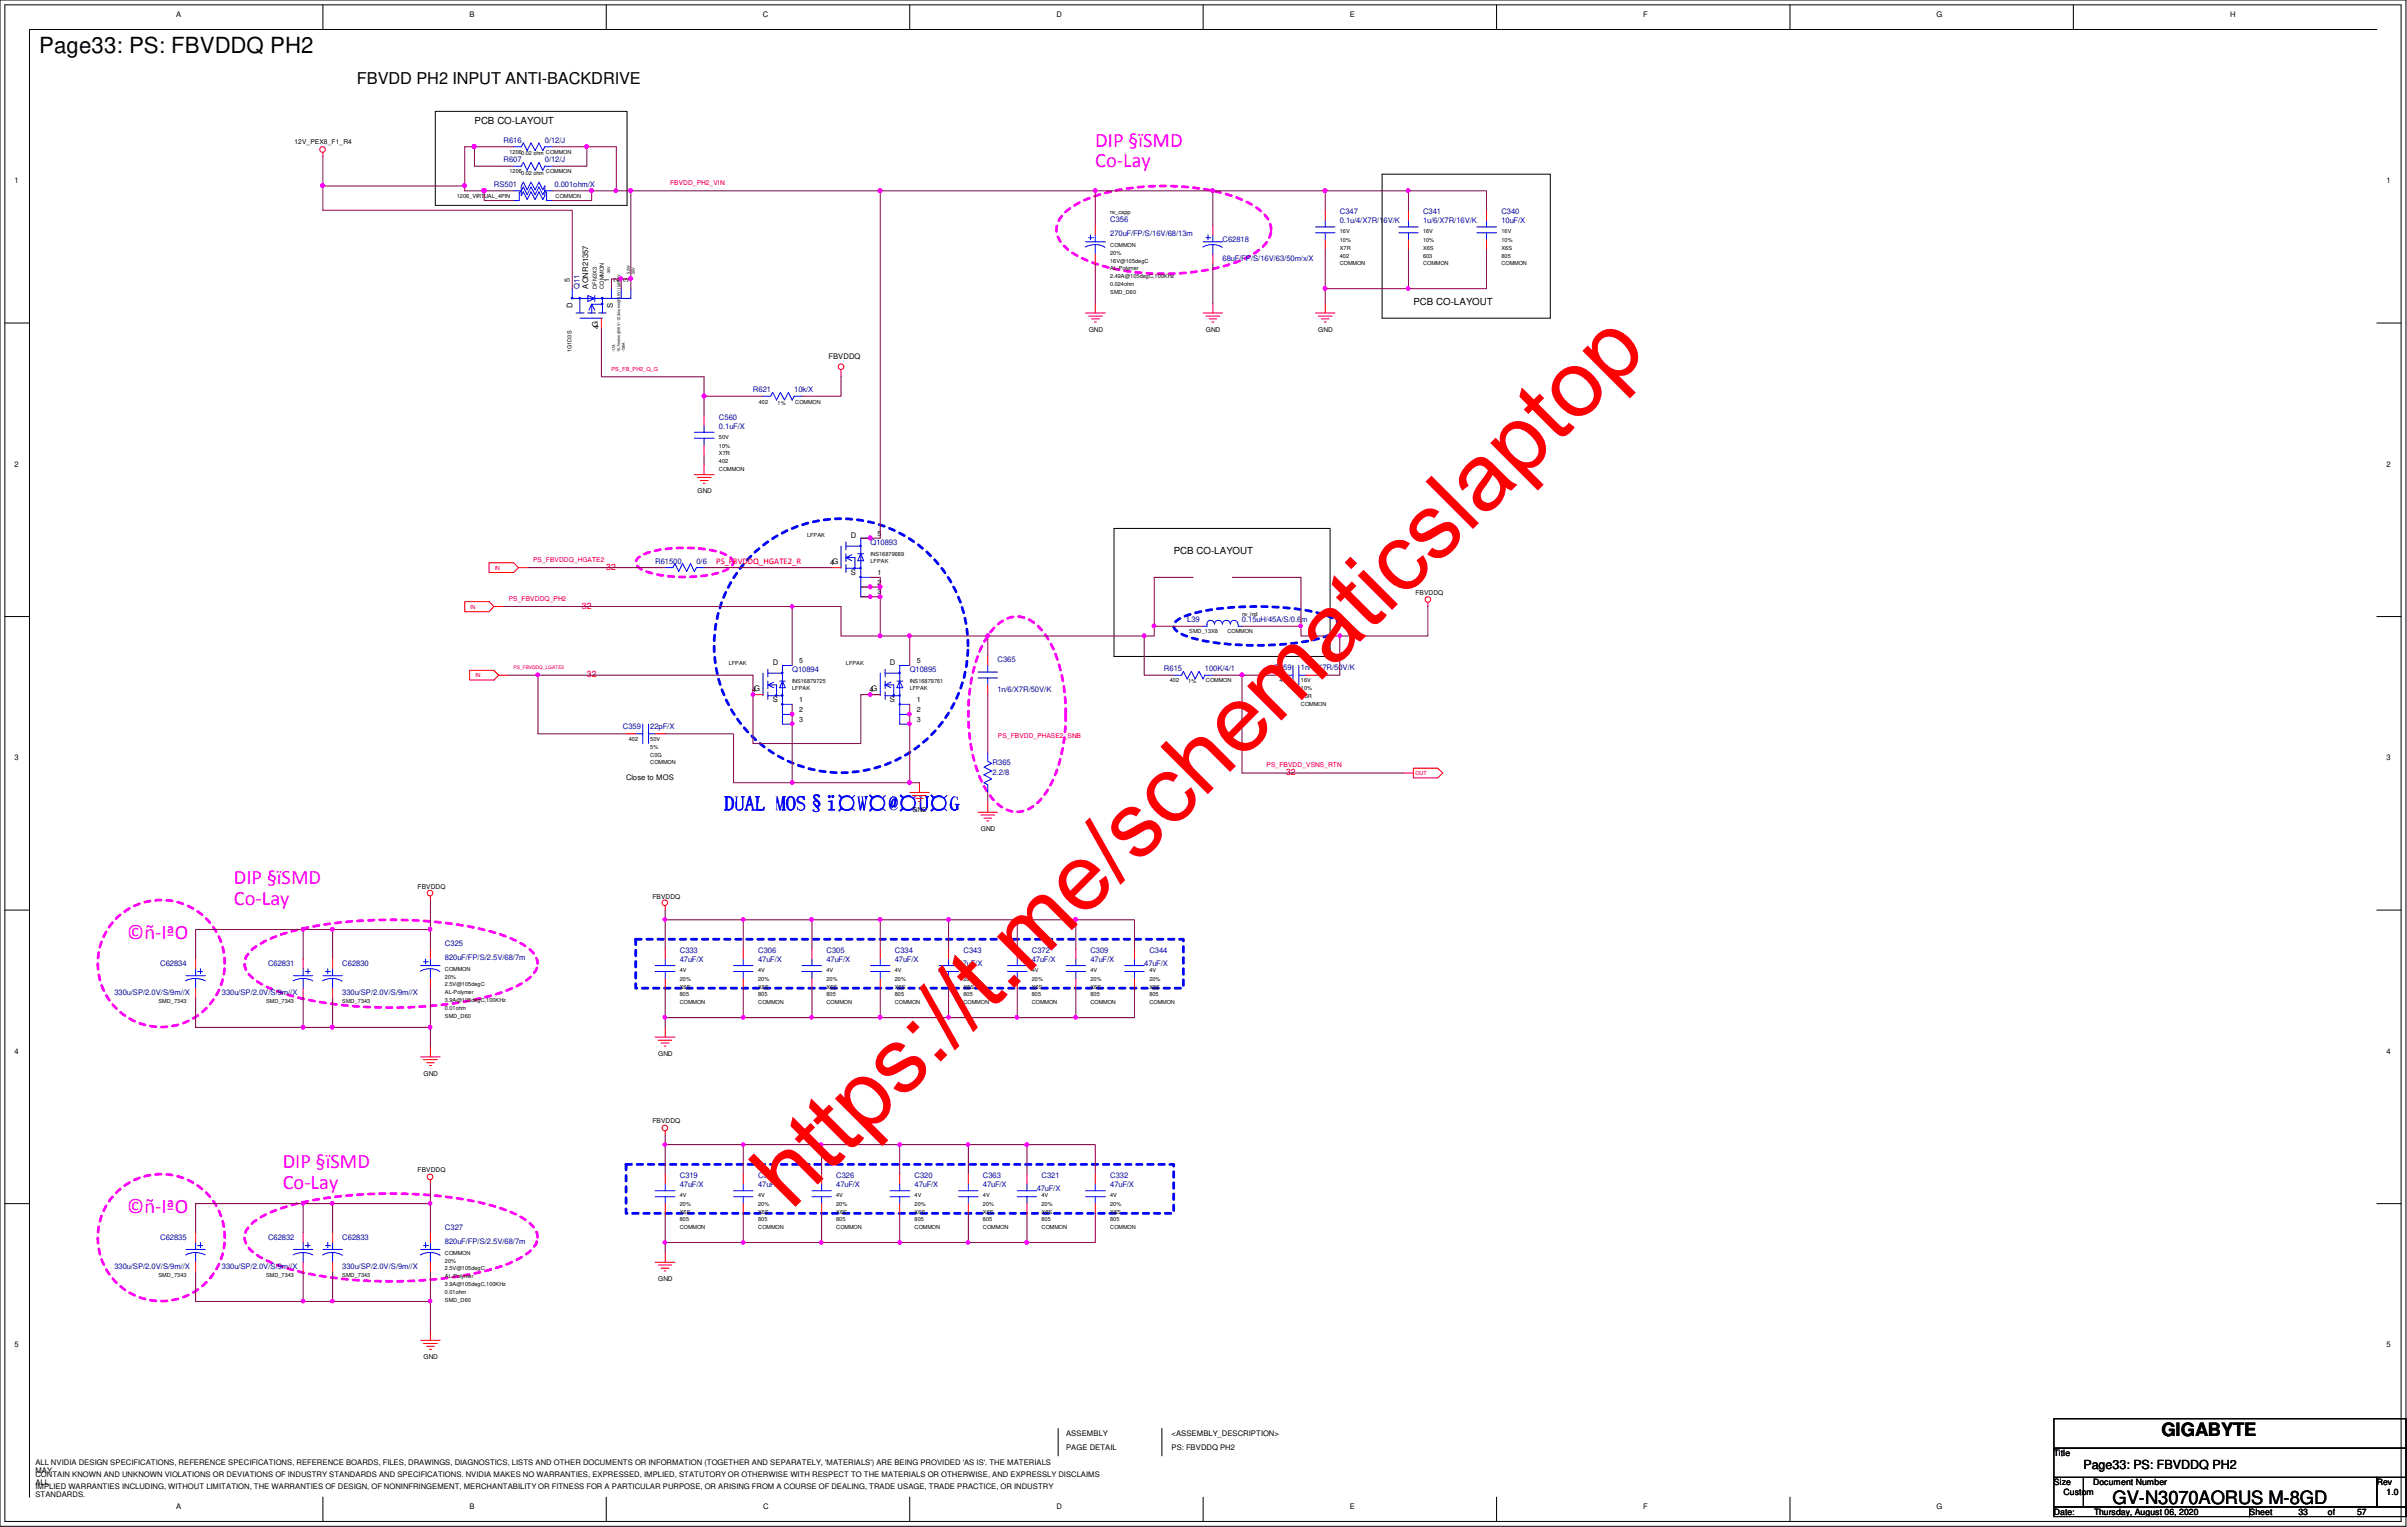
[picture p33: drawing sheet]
<svg xmlns="http://www.w3.org/2000/svg" width="294mm" height="186mm" viewBox="0 0 294 186" stroke-linecap="round" stroke-linejoin="round" font-family="sans-serif">
<defs><g id="words">
<text font-size="11.4" fill="#f00" x="96.6" y="147.8" transform="rotate(-45 96.6 147.8)">https://t.me/schematicslaptop</text>
<text font-size="2.7" x="4.8" y="6.5">Page33: PS: FBVDDQ PH2</text>
<g font-size="2.5" fill="#f0f">
<text x="133.7" y="17.9">DIP §ïSMD</text>
<text x="133.7" y="20.4">Co-Lay</text>
<text x="28.5" y="107.9">DIP §ïSMD</text>
<text x="28.5" y="110.4">Co-Lay</text>
<text x="15.5" y="114.6">©ñ-IªO</text>
<text x="34.5" y="142.5">DIP §ïSMD</text>
<text x="15.5" y="148">©ñ-IªO</text>
<text x="34.5" y="145">Co-Lay</text>
</g>
<text font-size="2.5" fill="#00f" x="88.4" y="98.9">DUAL MOS§ï¤W¤@¤U¤G</text>
<g font-size="2.2">
<text x="263.8" y="175.2">GIGABYTE</text>
<text x="257.9" y="183.5">GV-N3070AORUS M-8GD</text>
</g>
<text font-size="2" x="43.6" y="10.3">FBVDD PH2 INPUT ANTI-BACKDRIVE</text>
<text font-size="1.5" x="254.3" y="179.3">Page33: PS: FBVDDQ PH2</text>
<g font-size="1.2">
<text x="57.9" y="15.1">PCB CO-LAYOUT</text>
<text x="172.5" y="37.2">PCB CO-LAYOUT</text>
<text x="143.3" y="67.6">PCB CO-LAYOUT</text>
</g>
<g font-size="1.1" fill="#f00">
<text x="74" y="69.5">32</text>
<text x="87.4" y="68.8">PS_FBVDDQ_HGATE2_R</text>
<text x="71" y="74.3">32</text>
<text x="71.6" y="82.6">32</text>
<text x="157" y="94.6">32</text>
</g>
<g font-size="1.1">
<text x="250.7" y="177.7">Title</text>
<text x="250.7" y="181.2">Size</text>
<text x="250.7" y="184.8">Date:</text>
<text x="251.9" y="182.4">Custom</text>
<text x="255.5" y="181.2">Document Number</text>
<text x="255.6" y="184.8">Thursday, August 06, 2020</text>
<text x="274.6" y="184.8">Sheet</text>
<text x="280.5" y="184.8">33</text>
<text x="284.1" y="184.8">of</text>
<text x="287.7" y="184.8">57</text>
<text x="290.1" y="181.2">Rev</text>
<text x="291.3" y="182.4">1.0</text>
</g>
<g font-size=".9">
<text x="21.5" y="2">A</text>
<text x="57.3" y="2">B</text>
<text x="93.1" y="2">C</text>
<text x="128.9" y="2">D</text>
<text x="164.8" y="2">E</text>
<text x="200.6" y="2">F</text>
<text x="236.4" y="2">G</text>
<text x="272.2" y="2">H</text>
<text x="1.8" y="22.4">1</text>
<text x="291.3" y="22.4">1</text>
<text x="69.6" y="34.4" transform="rotate(-90 69.6 34.4)">5</text>
<text x="71.8" y="35.2" transform="rotate(-90 71.8 35.2)">AONR21357</text>
<text x="74.3" y="34.4" transform="rotate(-90 74.3 34.4)">1</text>
<text x="75.5" y="34.4" transform="rotate(-90 75.5 34.4)">2</text>
<text x="76.7" y="34.4" transform="rotate(-90 76.7 34.4)">3</text>
<text x="69.9" y="37.6" transform="rotate(-90 69.9 37.6)">D</text>
<text x="73.1" y="40.1" transform="rotate(-90 73.1 40.1)">4G</text>
<text x="74.8" y="37.6" transform="rotate(-90 74.8 37.6)">S</text>
<text x="101.1" y="43.8">FBVDDQ</text>
<text x="1.8" y="56.9">2</text>
<text x="291.3" y="56.9">2</text>
<text x="103.8" y="65.7">D</text>
<text x="107.1" y="65.4">5</text>
<text x="101.3" y="69">4G</text>
<text x="103.8" y="70.1">S</text>
<text x="107.1" y="70.1">1</text>
<text x="107.1" y="71.3">2</text>
<text x="107.1" y="72.5">3</text>
<text x="94.3" y="81.2">D</text>
<text x="97.5" y="80.9">5</text>
<text x="108.6" y="81.2">D</text>
<text x="111.9" y="80.9">5</text>
<text x="91.8" y="84.5">4G</text>
<text x="94.3" y="85.6">S</text>
<text x="97.5" y="85.6">1</text>
<text x="97.5" y="86.9">2</text>
<text x="97.5" y="88.1">3</text>
<text x="106.1" y="84.5">4G</text>
<text x="108.6" y="85.6">S</text>
<text x="111.9" y="85.6">1</text>
<text x="111.9" y="86.9">2</text>
<text x="111.9" y="88.1">3</text>
<text x="1.8" y="92.8">3</text>
<text x="76.4" y="95.2">Close to MOS</text>
<text x="291.3" y="92.8">3</text>
<text x="1.8" y="128.6">4</text>
<text x="291.3" y="128.6">4</text>
<text x="1.8" y="164.4">5</text>
<text x="291.3" y="164.4">5</text>
<text x="4.3" y="178.7">ALL NVIDIA DESIGN SPECIFICATIONS, REFERENCE SPECIFICATIONS, REFERENCE BOARDS, FILES, DRAWINGS, DIAGNOSTICS, LISTS AND OTHER DOCUMENTS OR INFORMATION (TOGETHER AND SEPARATELY, 'MATERIALS') ARE BEING PROVIDED 'AS IS'. THE MATERIALS</text>
<text x="4.3" y="179.7">MAY</text>
<text x="130.1" y="177">PAGE DETAIL</text>
<text x="130.1" y="175.3">ASSEMBLY</text>
<text x="143" y="175.3">&lt;ASSEMBLY_DESCRIPTION&gt;</text>
<text x="143" y="177">PS: FBVDDQ PH2</text>
<text x="4.3" y="180.2">CONTAIN KNOWN AND UNKNOWN VIOLATIONS OR DEVIATIONS OF INDUSTRY STANDARDS AND SPECIFICATIONS. NVIDIA MAKES NO WARRANTIES, EXPRESSED, IMPLIED, STATUTORY OR OTHERWISE WITH RESPECT TO THE MATERIALS OR OTHERWISE, AND EXPRESSLY DISCLAIMS</text>
<text x="4.3" y="181.1">ALL</text>
<text x="4.3" y="181.7">IMPLIED WARRANTIES INCLUDING, WITHOUT LIMITATION, THE WARRANTIES OF DESIGN, OF NONINFRINGEMENT, MERCHANTABILITY OR FITNESS FOR A PARTICULAR PURPOSE, OR ARISING FROM A COURSE OF DEALING, TRADE USAGE, TRADE PRACTICE, OR INDUSTRY</text>
<text x="4.3" y="182.7">STANDARDS.</text>
<text x="21.5" y="184.1">A</text>
<text x="57.3" y="184.1">B</text>
<text x="93.1" y="184.1">C</text>
<text x="128.9" y="184.1">D</text>
<text x="164.8" y="184.1">E</text>
<text x="200.6" y="184.1">F</text>
<text x="236.4" y="184.1">G</text>
</g>
<g font-size=".9" fill="#000080">
<text x="61.5" y="17.4">R616</text>
<text x="66.5" y="17.4">0/12/J</text>
<text x="60.3" y="22.8">RS501</text>
<text x="61.5" y="19.8">R607</text>
<text x="66.5" y="19.8">0/12/J</text>
<text x="67.7" y="22.8">0.001ohm/X</text>
<text x="135.5" y="27.1">C356</text>
<text x="135.5" y="28.8">270uF/FP/S/16V/68/13m</text>
<text x="149.2" y="29.5">C62818</text>
<text x="163.5" y="27.2">0.1u/4/X7R/16V/K</text>
<text x="163.5" y="26.2">C347</text>
<text x="173.7" y="26.2">C341</text>
<text x="173.7" y="27.2">1u/6/X7R/16V/K</text>
<text x="183.3" y="27.2">10uF/X</text>
<text x="183.3" y="26.2">C340</text>
<text x="70.7" y="35.2" transform="rotate(-90 70.7 35.2)">Q11</text>
<text x="149.2" y="31.9">68uF/FP/S/16V/63/50m/x/X</text>
<text x="91.9" y="47.9">R621</text>
<text x="96.9" y="47.9">10k/X</text>
<text x="87.8" y="52.3">0.1uF/X</text>
<text x="87.8" y="51.2">C560</text>
<text x="80" y="68.8">R61500</text>
<text x="85" y="68.8">0/6</text>
<text x="106.3" y="66.5">Q10893</text>
<text x="144.9" y="75.9">L39</text>
<text x="151.6" y="75.9">0.15uH/45A/S/0.6m</text>
<text x="96.7" y="82">Q10894</text>
<text x="111" y="82">Q10895</text>
<text x="121.8" y="80.8">C365</text>
<text x="142.1" y="81.9">R615</text>
<text x="147.1" y="81.9">100K/4/1</text>
<text x="155.4" y="81.8">C559</text>
<text x="158.8" y="81.8">1n/4/X7R/50V/K</text>
<text x="76" y="88.9">C359</text>
<text x="79.4" y="88.9">22pF/X</text>
<text x="121.8" y="84.4">1n/6/X7R/50V/K</text>
<text x="121.2" y="93.4">R365</text>
<text x="121.2" y="94.6">2.2/8</text>
<text x="19.6" y="117.9">C62834</text>
<text x="32.7" y="117.9">C62831</text>
<text x="41.8" y="117.9">C62830</text>
<text x="54.3" y="115.4">C325</text>
<text x="54.3" y="117.1">820uF/FP/S/2.5V/68/7m</text>
<text x="83" y="116.3">C333</text>
<text x="83" y="117.3">47uF/X</text>
<text x="92.5" y="117.3">47uF/X</text>
<text x="92.5" y="116.3">C306</text>
<text x="100.9" y="117.3">47uF/X</text>
<text x="100.9" y="116.3">C305</text>
<text x="109.2" y="116.3">C334</text>
<text x="109.2" y="117.3">47uF/X</text>
<text x="117" y="117.9">47uF/X</text>
<text x="117.6" y="116.3">C343</text>
<text x="125.9" y="117.3">47uF/X</text>
<text x="125.9" y="116.3">C372</text>
<text x="133.1" y="116.3">C309</text>
<text x="133.1" y="117.3">47uF/X</text>
<text x="139.7" y="117.9">47uF/X</text>
<text x="140.3" y="116.3">C344</text>
<text x="14" y="121.4">330u/SP/2.0V/S/9m//X</text>
<text x="27.1" y="121.4">330u/SP/2.0V/S/9m//X</text>
<text x="41.8" y="121.4">330u/SP/2.0V/S/9m//X</text>
<text x="83" y="143.8">C319</text>
<text x="92.5" y="143.8">C308</text>
<text x="102.1" y="143.8">C326</text>
<text x="111.6" y="143.8">C320</text>
<text x="120" y="143.8">C363</text>
<text x="127.1" y="143.8">C321</text>
<text x="135.5" y="143.8">C332</text>
<text x="83" y="144.8">47uF/X</text>
<text x="92.5" y="144.8">47uF/X</text>
<text x="102.1" y="144.8">47uF/X</text>
<text x="111.6" y="144.8">47uF/X</text>
<text x="120" y="144.8">47uF/X</text>
<text x="126.5" y="145.3">47uF/X</text>
<text x="135.5" y="144.8">47uF/X</text>
<text x="14" y="154.9">330u/SP/2.0V/S/9m//X</text>
<text x="19.6" y="151.3">C62835</text>
<text x="27.1" y="154.9">330u/SP/2.0V/S/9m//X</text>
<text x="32.7" y="151.3">C62832</text>
<text x="41.8" y="151.3">C62833</text>
<text x="41.8" y="154.9">330u/SP/2.0V/S/9m//X</text>
<text x="54.3" y="150.1">C327</text>
<text x="54.3" y="151.7">820uF/FP/S/2.5V/68/7m</text>
</g>
<g font-size=".8">
<text x="35.9" y="17.6">12V_PEX8_F1_R4</text>
<text x="132.9" y="40.5">GND</text>
<text x="147.2" y="40.5">GND</text>
<text x="160.9" y="40.5">GND</text>
<text x="85.1" y="60.2">GND</text>
<text x="172.8" y="72.6">FBVDDQ</text>
<text x="111.4" y="99">GND</text>
<text x="119.7" y="101.4">GND</text>
<text x="51" y="108.5">FBVDDQ</text>
<text x="79.6" y="109.6">FBVDDQ</text>
<text x="51.7" y="131.2">GND</text>
<text x="80.3" y="128.9">GND</text>
<text x="79.6" y="137.1">FBVDDQ</text>
<text x="51" y="143">FBVDDQ</text>
<text x="80.3" y="156.3">GND</text>
<text x="51.7" y="165.9">GND</text>
</g>
<g font-size=".8" fill="#f00">
<text x="81.8" y="22.6">FBVDD_PH2_VIN</text>
<text x="65.1" y="68.5">PS_FBVDDQ_HGATE2</text>
<text x="62.1" y="73.3">PS_FBVDDQ_PH2</text>
<text x="121.8" y="90">PS_FBVDD_PHASE2_SNB</text>
<text x="154.6" y="93.6">PS_FBVDD_VSNS_RTN</text>
</g>
<g font-size=".7">
<text x="62.2" y="21.2">12060.02 ohm COMMON</text>
<text x="62.2" y="18.8">12060.02 ohm COMMON</text>
<text x="55.8" y="24.2">1206_VIRTUAL_4PIN</text>
<text x="67.8" y="24.2">COMMON</text>
<text x="135.5" y="26.2">nv_capp</text>
<text x="163.5" y="29.5">10%</text>
<text x="163.5" y="28.4">16V</text>
<text x="173.7" y="29.5">10%</text>
<text x="173.7" y="28.4">16V</text>
<text x="183.3" y="29.5">10%</text>
<text x="183.3" y="28.4">16V</text>
<text x="72.9" y="35.2" transform="rotate(-90 72.9 35.2)">DFN3X3</text>
<text x="73.7" y="35.2" transform="rotate(-90 73.7 35.2)">COMMON</text>
<text x="135.5" y="30.1">COMMON</text>
<text x="135.5" y="35.9">SMD_D60</text>
<text x="135.5" y="34.9">0.024ohm</text>
<text x="135.5" y="33">AL-Polymer</text>
<text x="135.5" y="32">16V@105degC</text>
<text x="135.5" y="34">2.49A@105degC,100KHz</text>
<text x="135.5" y="31.1">20%</text>
<text x="163.5" y="31.5">402</text>
<text x="163.5" y="32.4">COMMON</text>
<text x="163.5" y="30.5">X7R</text>
<text x="173.7" y="30.5">X6S</text>
<text x="173.7" y="31.5">603</text>
<text x="173.7" y="32.4">COMMON</text>
<text x="183.3" y="32.4">COMMON</text>
<text x="183.3" y="31.5">805</text>
<text x="183.3" y="30.5">X6S</text>
<text x="69.8" y="43" transform="rotate(-90 69.8 43)">1G1D3S</text>
<text x="87.8" y="53.5">50V</text>
<text x="92.6" y="49.2">402</text>
<text x="94.9" y="49.4">1%</text>
<text x="97.1" y="49.2">COMMON</text>
<text x="87.8" y="55.5">X7R</text>
<text x="87.8" y="57.4">COMMON</text>
<text x="87.8" y="56.5">402</text>
<text x="87.8" y="54.6">10%</text>
<text x="98.5" y="65.6">LFPAK</text>
<text x="106.3" y="67.9">INS16879689</text>
<text x="106.3" y="68.7">LFPAK</text>
<text x="145.2" y="77.3">SMD_13X8</text>
<text x="149.8" y="77.3">COMMON</text>
<text x="151.6" y="75.1">nv_ind</text>
<text x="88.9" y="81.1">LFPAK</text>
<text x="96.7" y="83.4">INS16879725</text>
<text x="103.3" y="81.1">LFPAK</text>
<text x="111" y="83.4">INS16879761</text>
<text x="142.8" y="83.2">402</text>
<text x="145" y="83.4">1%</text>
<text x="147.2" y="83.2">COMMON</text>
<text x="156.2" y="83.2">402</text>
<text x="158.8" y="83.2">16V</text>
<text x="96.7" y="84.2">LFPAK</text>
<text x="111" y="84.2">LFPAK</text>
<text x="158.8" y="84.2">10%</text>
<text x="158.8" y="86.1">COMMON</text>
<text x="158.8" y="85.2">X5R</text>
<text x="76.8" y="90.4">402</text>
<text x="79.4" y="93.3">COMMON</text>
<text x="79.4" y="92.3">C0G</text>
<text x="79.4" y="90.4">50V</text>
<text x="79.4" y="91.4">5%</text>
<text x="54.3" y="118.4">COMMON</text>
<text x="54.3" y="119.4">20%</text>
<text x="83" y="119.7">20%</text>
<text x="83" y="118.6">4V</text>
<text x="92.5" y="118.6">4V</text>
<text x="92.5" y="119.7">20%</text>
<text x="100.9" y="118.6">4V</text>
<text x="100.9" y="119.7">20%</text>
<text x="109.2" y="119.7">20%</text>
<text x="109.2" y="118.6">4V</text>
<text x="117.6" y="119.7">20%</text>
<text x="117.6" y="118.6">4V</text>
<text x="125.9" y="119.7">20%</text>
<text x="125.9" y="118.6">4V</text>
<text x="133.1" y="118.6">4V</text>
<text x="133.1" y="119.7">20%</text>
<text x="140.3" y="119.7">20%</text>
<text x="140.3" y="118.6">4V</text>
<text x="19.3" y="122.4">SMD_7343</text>
<text x="32.5" y="122.4">SMD_7343</text>
<text x="41.8" y="122.4">SMD_7343</text>
<text x="54.3" y="122.3">3.9A@105degC,100KHz</text>
<text x="54.3" y="123.2">0.01ohm</text>
<text x="54.3" y="124.2">SMD_D60</text>
<text x="54.3" y="121.3">AL-Polymer</text>
<text x="54.3" y="120.4">2.5V@105degC</text>
<text x="83" y="121.6">805</text>
<text x="83" y="120.6">X6S</text>
<text x="83" y="122.5">COMMON</text>
<text x="92.5" y="121.6">805</text>
<text x="92.5" y="122.5">COMMON</text>
<text x="92.5" y="120.6">X6S</text>
<text x="100.9" y="122.5">COMMON</text>
<text x="100.9" y="120.6">X6S</text>
<text x="100.9" y="121.6">805</text>
<text x="109.2" y="121.6">805</text>
<text x="109.2" y="120.6">X6S</text>
<text x="109.2" y="122.5">COMMON</text>
<text x="117.6" y="120.6">X6S</text>
<text x="117.6" y="121.6">805</text>
<text x="117.6" y="122.5">COMMON</text>
<text x="125.9" y="121.6">805</text>
<text x="125.9" y="120.6">X6S</text>
<text x="125.9" y="122.5">COMMON</text>
<text x="133.1" y="122.5">COMMON</text>
<text x="133.1" y="121.6">805</text>
<text x="133.1" y="120.6">X6S</text>
<text x="140.3" y="120.6">X6S</text>
<text x="140.3" y="121.6">805</text>
<text x="140.3" y="122.5">COMMON</text>
<text x="83" y="146">4V</text>
<text x="83" y="149">805</text>
<text x="83" y="150">COMMON</text>
<text x="83" y="147.1">20%</text>
<text x="83" y="148.1">X6S</text>
<text x="92.5" y="149">805</text>
<text x="92.5" y="147.1">20%</text>
<text x="92.5" y="146">4V</text>
<text x="92.5" y="148.1">X6S</text>
<text x="92.5" y="150">COMMON</text>
<text x="102.1" y="147.1">20%</text>
<text x="102.1" y="148.1">X6S</text>
<text x="102.1" y="146">4V</text>
<text x="102.1" y="150">COMMON</text>
<text x="102.1" y="149">805</text>
<text x="111.6" y="146">4V</text>
<text x="111.6" y="150">COMMON</text>
<text x="111.6" y="148.1">X6S</text>
<text x="111.6" y="147.1">20%</text>
<text x="111.6" y="149">805</text>
<text x="120" y="146">4V</text>
<text x="120" y="148.1">X6S</text>
<text x="120" y="150">COMMON</text>
<text x="120" y="149">805</text>
<text x="120" y="147.1">20%</text>
<text x="127.1" y="150">COMMON</text>
<text x="127.1" y="146">4V</text>
<text x="127.1" y="148.1">X6S</text>
<text x="127.1" y="147.1">20%</text>
<text x="127.1" y="149">805</text>
<text x="135.5" y="147.1">20%</text>
<text x="135.5" y="150">COMMON</text>
<text x="135.5" y="149">805</text>
<text x="135.5" y="148.1">X6S</text>
<text x="135.5" y="146">4V</text>
<text x="19.3" y="155.8">SMD_7343</text>
<text x="32.5" y="155.8">SMD_7343</text>
<text x="41.8" y="155.8">SMD_7343</text>
<text x="54.3" y="153.1">COMMON</text>
<text x="54.3" y="156">AL-Polymer</text>
<text x="54.3" y="154.1">20%</text>
<text x="54.3" y="155">2.5V@105degC</text>
<text x="54.3" y="156.9">3.9A@105degC,100KHz</text>
<text x="54.3" y="157.9">0.01ohm</text>
<text x="54.3" y="158.8">SMD_D60</text>
</g>
<g font-size=".7" fill="#f00">
<text x="74.6" y="45.3">PS_FB_PH2_Q_G</text>
<text x="60.4" y="69.5">IN</text>
<text x="57.4" y="74.3">IN</text>
<text x="58" y="82.6">IN</text>
<text x="172.8" y="94.6">OUT</text>
</g>
<text font-size=".6" fill="#f00" x="62.7" y="81.7">PS_FBVDDQ_LGATE2</text>
<g font-size=".5">
<text x="74.5" y="33.4" transform="rotate(-90 74.5 33.4)">-30V</text>
<text x="76.9" y="33.4" transform="rotate(-90 76.9 33.4)">3.2W</text>
<text x="77.5" y="33.4" transform="rotate(-90 77.5 33.4)">25V</text>
<text x="75.1" y="43" transform="rotate(-90 75.1 43)">-17A</text>
<text x="75.7" y="43" transform="rotate(-90 75.7 43)">10.7mohm@10V / 12.3mohm@4.5V / [ ]@2.5V</text>
<text x="76.3" y="43" transform="rotate(-90 76.3 43)">-136A</text>
</g>
</g></defs>
<g fill="none" stroke="#000" stroke-width=".12">
<path d="M0 0h293.7v186.2h-293.7zM.6 .6h292.5v185h-292.5zM39.4 .6v3M53.1 13.6h23.4v11.5h-23.4zM74 .6v3M111 .6v3M146.9 .6v3M182.7 .6v3M218.5 .6v3M253.1 .6v3M290.1 3.6h-286.5v179.1M.6 39.4h3"/>
<path d="M168.7 21.3h20.5v17.5h-20.5zM290.1 39.4h3M.6 75.2h3M136 64.5h26.3v15.6h-26.3zM290.1 75.2h3M.6 111h3M290.1 111h3M.6 146.9h3M290.1 146.9h3M129.2 174.3v3.3M141.8 174.3v3.3M250.7 173.1h43v3.6h-43z"/>
<path d="M250.7 176.7h43v3.6h-43zM39.4 182.7v2.9M74 182.7v2.9M111 182.7v2.9M146.9 182.7v2.9M182.7 182.7v2.9M218.5 182.7v2.9M250.7 180.3h3.6v3.6h-3.6zM250.7 183.9h23.9v1.1h-23.9zM254.3 180.3h35.8v3.6h-35.8zM274.6 183.9h19.1v1.1h-19.1zM290.1 180.3h3.6v3.6h-3.6z"/>
</g>
<g fill="none" stroke="#00f" stroke-width=".34" stroke-dasharray=".7 .7">
<path d="M143.7 75.7a12.5 12.5 0 0 1 5.4-1.5 37.1 37.1 0 0 1 11.9 .6 4.3 4.3 0 0 1 2.4 1.2l.1 .4-.1 .3a4.3 4.3 0 0 1-2.4 1.2 35.5 35.5 0 0 1-15.3 0 4.3 4.3 0 0 1-2.3-1.2l-.1-.3 .1-.4zM77.6 114.6h66.8v6h-66.8zM76.4 142.1h66.9v5.9h-66.9z"/>
<circle cx="102.6" cy="78.8" r="15.5"/>
</g>
<g fill="none" stroke="#f0f" stroke-width=".34" stroke-dasharray=".7 .7">
<path d="M129.8 26.1a12.1 12.1 0 0 1 6.1-2.8 29.4 29.4 0 0 1 14.8 .7 8.2 8.2 0 0 1 4.1 2.7 2.49 2.49 0 0 1-.5 3.3 12.2 12.2 0 0 1-6.1 2.8 28.9 28.9 0 0 1-14.9-.8 8.2 8.2 0 0 1-4-2.7 2.5 2.5 0 0 1 .5-3.2zM77.7 68.3a4.1 4.1 0 0 1 2.5-1.2 16.7 16.7 0 0 1 8.3 .5l.5 .3 .4 .4 .1 .3-.1 .4a4.3 4.3 0 0 1-2.5 1.1 16.2 16.2 0 0 1-8.3-.5l-.5-.3-.4-.3-.1-.4zM121.8 76.2a3.3 3.3 0 0 1 4.6 0 11.5 11.5 0 0 1 3.2 6.3 21.5 21.5 0 0 1-1.3 13.1 6.3 6.3 0 0 1-3.4 3.4 3.6 3.6 0 0 1-3.8-1.6 14.3 14.3 0 0 1-2.7-7.1 21 21 0 0 1 1.5-11.6l.6-1 .6-.8zM30.9 115.8a17 17 0 0 1 7.2-2.7 55 55 0 0 1 20.8 .3 15.5 15.5 0 0 1 5.7 2.4 2.09 2.09 0 0 1 0 3.6 17.1 17.1 0 0 1-7.3 2.7 54.2 54.2 0 0 1-20.8-.3 15.4 15.4 0 0 1-5.6-2.4 2.09 2.09 0 0 1 0-3.6zM30.9 149.2a17 17 0 0 1 7.2-2.7 55 55 0 0 1 20.8 .3 15.5 15.5 0 0 1 5.7 2.4 2.09 2.09 0 0 1 0 3.6 17.1 17.1 0 0 1-7.3 2.7 54.2 54.2 0 0 1-20.8-.3 15.4 15.4 0 0 1-5.6-2.4 2.09 2.09 0 0 1 0-3.6z"/>
<circle cx="19.7" cy="117.6" r="7.8"/>
<circle cx="19.7" cy="151" r="7.8"/>
</g>
<g fill="none" stroke="#f00" stroke-width=".12">
<path d="M39.4 18.6v.5M62.7 17.9h.1M67.4 17.9h.1M62.7 23.3h.1M62.7 24.5h.1M62.7 20.3h.1M67.4 24.5h.1M67.4 23.3h.1M67.4 20.3h.1M69.8 35.2h.1M73.4 38.8v1.2M74.6 35.2h.1"/>
<path d="M75.8 35.2h.1M77 35.2h.1M132.5 38.2h2.4M132.9 38.6h1.6M133.2 38.9h1M133.6 39.3h.2M133.7 37v1.2M133.7 27.5v1.2M133.7 31v1.2M146.9 38.2h2.3M147.2 38.6h1.7M147.6 38.9h.9"/>
<path d="M147.9 39.3h.3M148 37v1.2M148 27.5v1.2M148 31v1.2M160.6 38.2h2.3M160.9 38.6h1.7M161.3 38.9h.9M161.6 39.3h.3M161.8 37v1.2M161.8 25.7v1.2M161.8 29.3v1.1M171.9 25.7v1.2"/>
<path d="M171.9 29.3v1.1M181.4 25.7v1.2M181.4 29.3v1.1M84.8 57.9h2.4M85.1 58.3h1.7M85.5 58.6h.9M85.9 59h.2M85.9 56.7v1.2M85.9 50.8v1.1M85.9 54.3v1.2M93.1 48.3h.1M97.9 48.3h.1"/>
<path d="M102.7 45.1v.9M60.3 74l-.6-.6h-3v1.2h3l.6-.6h1.2M64.5 69.3h-1.2l-.6 .5h-3v-1.1h3l.6 .6M81.2 69.3h.1M85.9 69.3h.1M101.5 69.3h1.2M106.3 70.4h.1M106.3 71.6h.1M106.3 72.8h.1M106.3 65.7h.1M120.6 80v1.2M146.9 76.4h.1"/>
<path d="M151.6 76.4h.1M174.3 73.5v.5M62.1 82.4h-1.2l-.6 .6h-3v-1.2h3l.6 .6M76.4 89.5h1.2M80 89.5h1.2M91.9 84.8h1.2M96.7 85.9h.1M96.7 87.2h.1M96.7 88.3h.1M96.7 81.2h.1M106.3 84.8h1.1M111 96.7h2.4"/>
<path d="M111 85.9h.1M111 87.2h.1M111 88.3h.1M111 81.2h.1M111.4 97.1h1.7M111.8 97.4h.9M112.1 97.8h.3M112.2 95.5v1.2M119.4 99.1h2.4M119.7 99.4h1.7M120.1 99.8h.9M120.6 97.9v1.2"/>
<path d="M120.6 83.6v1.2M120.6 91.9h.1M120.6 96.7h.1M143.3 82.4h.1M148 82.4h.1M155.8 82.4h1.2M159.4 82.4h1.2M171.3 94.3h1.2M172.5 93.7h3l.6 .6-.6 .6h-3zM23.9 117v1.2M37 117v1.2M40.6 117v1.2"/>
<path d="M52.5 109.3v.5M52.5 115.8v1.2M52.5 119.4v1.2M81.2 110.5v.5M81.2 115.8v1.2M81.2 119.4v1.2M90.7 115.8v1.2M90.7 119.4v1.2M99.1 115.8v1.2M99.1 119.4v1.2M107.4 115.8v1.2M107.4 119.4v1.2"/>
<path d="M115.8 115.8v1.2M115.8 119.4v1.2M120.4 100.2h.3M124.2 115.8v1.2M124.2 119.4v1.2M131.3 115.8v1.2M131.3 119.4v1.2M138.5 115.8v1.2M138.5 119.4v1.2M23.9 120.6v1.2M37 120.6v1.2M40.6 120.6v1.2"/>
<path d="M51.4 128.9h2.3M51.7 129.3h1.7M52.1 129.7h.9M52.4 130h.3M52.5 127.7v1.2M80 126.5h2.4M80.3 126.9h1.7M80.7 127.3h1M81.1 127.6h.2M81.2 138v.5M81.2 125.3v1.2M23.9 150.4v1.2"/>
<path d="M23.9 154v1.2M37 150.4v1.2M37 154v1.2M40.6 150.4v1.2M40.6 154v1.2M52.5 144v.4M52.5 150.4v1.2M52.5 154v1.2M80 154h2.4M80.3 154.3h1.7M80.7 154.7h1M81.1 155.1h.2"/>
<path d="M81.2 152.8v1.2M81.2 143.3v1.1M81.2 146.9v1.1M90.7 143.3v1.1M90.7 146.9v1.1M100.3 143.3v1.1M100.3 146.9v1.1M109.8 143.3v1.1M109.8 146.9v1.1M118.2 143.3v1.1M118.2 146.9v1.1M125.3 143.3v1.1"/>
<path d="M125.3 146.9v1.1M133.7 143.3v1.1M133.7 146.9v1.1M51.4 163.5h2.3M51.7 163.9h1.7M52.1 164.3h.9M52.4 164.6h.3M52.5 162.3v1.2"/>
<circle cx="39.4" cy="18.2" r=".34"/>
<circle cx="102.7" cy="44.7" r=".34"/>
<circle cx="174.3" cy="73.1" r=".34"/>
<circle cx="52.5" cy="109" r=".34"/>
<circle cx="81.1" cy="110.1" r=".34"/>
<circle cx="81.1" cy="137.6" r=".34"/>
<circle cx="52.5" cy="143.6" r=".34"/>
</g>
<g fill="none" stroke="#00f" stroke-width=".12">
<path d="M62.7 17.9h.9l.3-.5 .4 1 .5-1 .5 1 .5-1 .5 1 .2-.5h.9M62.7 23.3h.9M62.7 20.3h.9l.3-.5 .4 1 .5-1 .5 1 .5-1 .5 1 .2-.5h.9M63.6 23.3l-.2 .2v1h-.7M63.9 22.2l.4 1 .5-1 .5 1 .5-1 .5 1 .2-.5v1.2l-.2 .4-.5-.9-.5 .9-.5-.9-.5 .9-.4-.9-.3 .5v-1.2zM66.5 23.3l-.2 .4-.5-.9-.5 .9-.5-.9-.5 .9-.4-.9-.3 .5M66.5 23.3l.2 .2v1h.7M66.5 23.3h.9M69.7 36.3h.2v.1h-.2zM69.8 35.2v1.2h7.2v-1.2M70.3 38.2h1M70.7 36.3h.1v.1h-.1z"/>
<path d="M70.8 36.4v1.8M70.8 38.8h2.7M71.8 38.2h.9M71.8 36.1l.8 .3-.8 .4zM72.2 37.1l.4 .7M72.2 37.1l-.3 .7M72.2 37.1v1.1M72.2 37.1h1.3M72.6 36.1v.7M73.1 38.2h.9M73.4 38.8h.1M73.4 36.3h.2v.1h-.2z"/>
<path d="M73.4 37h.2v.2h-.2zM73.5 36.4v1.8M74.6 35.2v1.2M75.8 35.2v1.2M132.5 30.1a2.45 2.45 0 0 1 2.4 .1M132.5 29.5h2.4M132.9 29h.6M133.1 28.7v.6M133.7 28.7v.8M133.7 29.8v1.2M146.8 30.1a2.37 2.37 0 0 1 2.4 .1M146.9 29.5h2.3"/>
<path d="M147.2 29h.6M147.4 28.7v.6M148 28.7v.8M148 29.8v1.2M160.6 27.7h2.3M160.6 28.4h2.3M161.8 28.4v.9M161.8 26.9v.8M170.7 27.7h2.4M170.7 28.4h2.4M171.9 28.4v.9M171.9 26.9v.8"/>
<path d="M180.3 27.7h2.4M180.3 28.4h2.4M181.4 28.4v.9M181.4 26.9v.8M84.8 52.7h2.4M84.8 53.5h2.4M85.9 53.5v.8M85.9 51.9v.8M93.1 48.3h1l.2-.4 .5 .9 .4-.9 .6 .9 .4-.9 .5 .9 .2-.5h1M81.2 69.3h.9l.3-.6 .4 1 .5-1 .5 1 .5-1 .5 1 .2-.4h.9M102.7 69.3h.1M102.7 66.6v2.7"/>
<path d="M103.3 68h1.1v1.3M103.3 66.6h1.8M103.3 68l.7 .4M103.3 67.6v.9M103.3 66.1v1M103.3 69.3h1.8M103.3 68.9v.9M104 67.7l-.7 .3M104.3 69.3h.1l-.1 .1zM104.7 67.6h.7M105 69.3h.1v.1h-.1zM105 66.5h.1v.1h-.1z"/>
<path d="M105 70.3l.1 .1-.1 .1zM105.1 67.6l.3 .8h-.7zM105.1 70.4h1.2M105.1 71.6h1.2M106.3 65.7h-1.2v7.1h1.2M148.2 76.1a.45 .45 0 0 0-.5-.4 .45 .45 0 0 0-.4 .5v.2h-.4M149.2 76.1a.47 .47 0 0 0-.5-.4 .47 .47 0 0 0-.4 .5M150.2 76.1a.47 .47 0 0 0-.5-.4 .47 .47 0 0 0-.5 .5M151.1 76.1a.45 .45 0 0 0-.5-.4 .45 .45 0 0 0-.4 .5M151.1 76.2v.2h.5M77.6 89.5h.8M78.4 88.3v2.4"/>
<path d="M79.2 89.5h.8M79.2 88.3v2.4M93.1 84.8h.1M93.1 82.1v2.8M93.7 82.1h1.8M93.7 83.6l.7 .3M93.7 83.1v.9M93.7 81.7v.9M93.7 84.9h1.8M93.7 84.4v.9M93.7 83.6h1.1v1.3M94.4 83.2l-.7 .4"/>
<path d="M94.7 84.8h.1v.1h-.1zM95.2 83.1h.6M95.4 84.8h.1v.1h-.1zM95.4 82h.1v.2h-.1zM95.4 85.9h.2l-.1 .1zM95.5 83.1l.3 .8h-.6zM95.5 85.9h1.2M95.5 87.2h1.2M96.7 81.2h-1.2v7.1h1.2M107.4 84.8h.1M107.4 82.1v2.8M108 82.1h1.8"/>
<path d="M108 83.6l.8 .3M108 83.1v.9M108 81.7v.9M108 84.9h1.8M108 84.4v.9M108 83.6h1.1v1.3M108.8 83.2l-.8 .4M109 84.8h.2l-.1 .2zM109.5 83.1h.7M109.7 84.8h.2l-.1 .2zM109.7 82l.2 .1-.1 .1zM109.7 85.9h.2v.1h-.2z"/>
<path d="M109.8 83.1l.4 .8h-.7zM109.8 85.9h1.2M109.8 87.2h1.2M111 81.2h-1.2v7.1h1.2M119.4 82.7h2.4M119.4 82h2.4M120.6 91.9v1l.4 .2-.9 .5 .9 .5-.9 .4 .9 .5-.9 .5 .5 .3v.9M120.6 81.2v.8M120.6 82.7v.9M143.3 82.4h.9l.2-.5 .5 .9 .5-.9 .5 .9 .4-.9 .6 .9 .2-.4h.9M157 82.4h.8M157.8 81.2v2.4"/>
<path d="M158.5 82.4h.9M158.5 81.2v2.4M22.6 119.7a2.6 2.6 0 0 1 2.5 0M22.7 119h2.4M23.9 118.2v.8M23.9 119.4v1.2M24.1 118.5h.6M24.5 118.2v.6M35.8 119.7a2.6 2.6 0 0 1 2.4 0M35.8 119h2.4M37 118.2v.8M37 119.4v1.2"/>
<path d="M37.3 118.5h.5M37.6 118.2v.6M39.4 119.7a2.37 2.37 0 0 1 2.3 0M39.4 119h2.4M39.8 118.5h.5M40 118.2v.6M40.6 118.2v.8M40.6 119.4v1.2M51.3 118.5a2.37 2.37 0 0 1 2.4 0M51.4 117.8h2.3M51.7 117.3h.6M51.9 117v.6"/>
<path d="M52.5 117v.8M52.5 118.2v1.2M80 117.8h2.4M80 118.5h2.4M81.2 118.5v.9M81.2 117v.8M89.5 117.8h2.4M89.5 118.5h2.4M90.7 118.5v.9M90.7 117v.8M97.9 117.8h2.4M97.9 118.5h2.4"/>
<path d="M99.1 118.5v.9M99.1 117v.8M106.3 117.8h2.3M106.3 118.5h2.3M107.4 118.5v.9M107.4 117v.8M114.6 117.8h2.4M114.6 118.5h2.4M115.8 118.5v.9M115.8 117v.8M123 117.8h2.3M123 118.5h2.3"/>
<path d="M124.2 118.5v.9M124.2 117v.8M130.1 117.8h2.4M130.1 118.5h2.4M131.3 118.5v.9M131.3 117v.8M137.3 117.8h2.4M137.3 118.5h2.4M138.5 118.5v.9M138.5 117v.8M22.6 153.1a2.6 2.6 0 0 1 2.5 0M22.7 152.4h2.4"/>
<path d="M23.9 151.6v.8M23.9 152.8v1.2M24.1 152h.6M24.5 151.6v.6M35.8 153.1a2.6 2.6 0 0 1 2.4 0M35.8 152.4h2.4M37 151.6v.8M37 152.8v1.2M37.3 152h.5M37.6 151.6v.6M39.4 153.1a2.45 2.45 0 0 1 2.4 .1M39.4 152.4h2.4"/>
<path d="M39.8 152h.5M40 151.6v.6M40.6 151.6v.8M40.6 152.8v1.2M51.3 153.1a2.45 2.45 0 0 1 2.4 .1M51.4 152.4h2.3M51.7 152h.6M51.9 151.6v.6M52.5 151.6v.8M52.5 152.8v1.2M80 145.3h2.4M80 146h2.4"/>
<path d="M81.2 146v.9M81.2 144.4v.9M89.5 145.3h2.4M89.5 146h2.4M90.7 146v.9M90.7 144.4v.9M99.1 145.3h2.4M99.1 146h2.4M100.3 146v.9M100.3 144.4v.9M108.6 145.3h2.4M108.6 146h2.4"/>
<path d="M109.8 146v.9M109.8 144.4v.9M117 145.3h2.4M117 146h2.4M118.2 146v.9M118.2 144.4v.9M124.2 145.3h2.3M124.2 146h2.3M125.3 146v.9M125.3 144.4v.9M132.5 145.3h2.4M132.5 146h2.4"/>
<path d="M133.7 146v.9M133.7 144.4v.9"/>
</g>
<path d="M59.1 23.3v1.2h3.6" fill="none" stroke="#800040" stroke-width=".12"/>
<path d="M58.9 23.1h.3l.1 .1-.1 .2-.1 .1-.2-.1z" fill-rule="evenodd" fill="#f0f"/>
<path d="M58.9 23.1h.3l.1 .1-.1 .2-.1 .1-.2-.1z" fill="none" stroke="#f0f" stroke-width=".12"/>
<path d="M56.7 23.3h2.4" fill="none" stroke="#800040" stroke-width=".12"/>
<path d="M58.9 23.1h.3l.1 .1-.1 .2-.1 .1-.2-.1z" fill-rule="evenodd" fill="#f0f"/>
<path d="M58.9 23.1h.3l.1 .1-.1 .2-.1 .1-.2-.1z" fill="none" stroke="#f0f" stroke-width=".12"/>
<path d="M56.7 22.7v.6" fill="none" stroke="#800040" stroke-width=".12"/>
<path d="M56.5 22.5h.3l.1 .1-.1 .2-.1 .1-.2-.1z" fill-rule="evenodd" fill="#f0f"/>
<path d="M56.5 22.5h.3l.1 .1-.1 .2-.1 .1-.2-.1z" fill="none" stroke="#f0f" stroke-width=".12"/>
<path d="M39.4 22.7h17.3" fill="none" stroke="#800040" stroke-width=".12"/>
<path d="M56.5 22.5h.3l.1 .1-.1 .2-.1 .1-.2-.1z" fill-rule="evenodd" fill="#f0f"/>
<path d="M56.5 22.5h.3l.1 .1-.1 .2-.1 .1-.2-.1z" fill="none" stroke="#f0f" stroke-width=".12"/>
<path d="M39.2 22.5h.3l.1 .1-.1 .2-.1 .1-.2-.1z" fill-rule="evenodd" fill="#f0f"/>
<path d="M39.2 22.5h.3l.1 .1-.1 .2-.1 .1-.2-.1z" fill="none" stroke="#f0f" stroke-width=".12"/>
<path d="M39.4 22.7v3" fill="none" stroke="#800040" stroke-width=".12"/>
<path d="M39.2 22.5h.3l.1 .1-.1 .2-.1 .1-.2-.1z" fill-rule="evenodd" fill="#f0f"/>
<path d="M39.2 22.5h.3l.1 .1-.1 .2-.1 .1-.2-.1z" fill="none" stroke="#f0f" stroke-width=".12"/>
<path d="M39.4 19.1v3.6M39.4 25.7h30.5v9.5" fill="none" stroke="#800040" stroke-width=".12"/>
<path d="M39.2 22.5h.3l.1 .1-.1 .2-.1 .1-.2-.1z" fill-rule="evenodd" fill="#f0f"/>
<path d="M39.2 22.5h.3l.1 .1-.1 .2-.1 .1-.2-.1z" fill="none" stroke="#f0f" stroke-width=".12"/>
<path d="M56.7 17.9v4.8" fill="none" stroke="#800040" stroke-width=".12"/>
<path d="M56.5 22.5h.3l.1 .1-.1 .2-.1 .1-.2-.1z" fill-rule="evenodd" fill="#f0f"/>
<path d="M56.5 22.5h.3l.1 .1-.1 .2-.1 .1-.2-.1z" fill="none" stroke="#f0f" stroke-width=".12"/>
<path d="M56.7 17.9h1.2" fill="none" stroke="#800040" stroke-width=".12"/>
<path d="M57.7 17.7h.3l.1 .2-.1 .1-.1 .1-.2-.1z" fill-rule="evenodd" fill="#f0f"/>
<path d="M57.7 17.7h.3l.1 .2-.1 .1-.1 .1-.2-.1z" fill="none" stroke="#f0f" stroke-width=".12"/>
<path d="M57.9 17.9v2.4" fill="none" stroke="#800040" stroke-width=".12"/>
<path d="M57.7 17.7h.3l.1 .2-.1 .1-.1 .1-.2-.1z" fill-rule="evenodd" fill="#f0f"/>
<path d="M57.7 17.7h.3l.1 .2-.1 .1-.1 .1-.2-.1z" fill="none" stroke="#f0f" stroke-width=".12"/>
<path d="M57.9 20.3h4.8M59.1 23.3h3.6" fill="none" stroke="#800040" stroke-width=".12"/>
<path d="M58.9 23.1h.3l.1 .1-.1 .2-.1 .1-.2-.1z" fill-rule="evenodd" fill="#f0f"/>
<path d="M58.9 23.1h.3l.1 .1-.1 .2-.1 .1-.2-.1z" fill="none" stroke="#f0f" stroke-width=".12"/>
<path d="M57.9 17.9h4.8" fill="none" stroke="#800040" stroke-width=".12"/>
<path d="M57.7 17.7h.3l.1 .2-.1 .1-.1 .1-.2-.1z" fill-rule="evenodd" fill="#f0f"/>
<path d="M57.7 17.7h.3l.1 .2-.1 .1-.1 .1-.2-.1z" fill="none" stroke="#f0f" stroke-width=".12"/>
<path d="M52.5 109.8v3.6M81.2 139.7v3.6M52.5 144.4v2.5" fill="none" stroke="#800040" stroke-width=".12"/>
<path d="M81 139.5h.3l.1 .2-.1 .1-.1 .1-.2-.1z" fill-rule="evenodd" fill="#f0f"/>
<path d="M81 139.5h.3l.1 .2-.1 .1-.1 .1-.2-.1z" fill="none" stroke="#f0f" stroke-width=".12"/>
<path d="M81.2 139.7h9.5v3.6" fill="none" stroke="#800040" stroke-width=".12"/>
<path d="M90.6 139.5h.3v.2v.1l-.2 .1-.1-.1z" fill-rule="evenodd" fill="#f0f"/>
<path d="M90.6 139.5h.3v.2v.1l-.2 .1-.1-.1z" fill="none" stroke="#f0f" stroke-width=".12"/>
<path d="M81.2 115.8v-3.6h9.5v3.6M81.2 111v1.2M81.2 138.5v1.2" fill="none" stroke="#800040" stroke-width=".12"/>
<path d="M81 112h.3l.1 .2-.1 .1-.1 .1-.2-.1z" fill-rule="evenodd" fill="#f0f"/>
<path d="M81 112h.3l.1 .2-.1 .1-.1 .1-.2-.1z" fill="none" stroke="#f0f" stroke-width=".12"/>
<path d="M90.7 139.7h9.6v3.6" fill="none" stroke="#800040" stroke-width=".12"/>
<path d="M100.1 139.5h.3l.1 .2-.1 .1-.2 .1-.1-.1z" fill-rule="evenodd" fill="#f0f"/>
<path d="M100.1 139.5h.3l.1 .2-.1 .1-.2 .1-.1-.1z" fill="none" stroke="#f0f" stroke-width=".12"/>
<path d="M90.7 112.2h8.4v3.6" fill="none" stroke="#800040" stroke-width=".12"/>
<path d="M98.9 112h.3l.1 .2-.1 .1-.1 .1-.2-.1z" fill-rule="evenodd" fill="#f0f"/>
<path d="M98.9 112h.3l.1 .2-.1 .1-.1 .1-.2-.1z" fill="none" stroke="#f0f" stroke-width=".12"/>
<path d="M90.6 112h.3v.2v.1l-.2 .1-.1-.1z" fill-rule="evenodd" fill="#f0f"/>
<path d="M90.6 112h.3v.2v.1l-.2 .1-.1-.1z" fill="none" stroke="#f0f" stroke-width=".12"/>
<path d="M100.3 139.7h9.5v3.6" fill="none" stroke="#800040" stroke-width=".12"/>
<path d="M109.7 139.5h.3v.2v.1l-.2 .1-.1-.1z" fill-rule="evenodd" fill="#f0f"/>
<path d="M109.7 139.5h.3v.2v.1l-.2 .1-.1-.1z" fill="none" stroke="#f0f" stroke-width=".12"/>
<path d="M102.7 46v2.3h-4.8M99.1 112.2h8.3v3.6M109.8 139.7h8.4v3.6" fill="none" stroke="#800040" stroke-width=".12"/>
<path d="M118 139.5h.3l.1 .2-.1 .1-.1 .1-.2-.1z" fill-rule="evenodd" fill="#f0f"/>
<path d="M118 139.5h.3l.1 .2-.1 .1-.1 .1-.2-.1z" fill="none" stroke="#f0f" stroke-width=".12"/>
<path d="M107.4 112.2h8.4v3.6" fill="none" stroke="#800040" stroke-width=".12"/>
<path d="M115.6 112h.3l.1 .2-.1 .1-.1 .1-.2-.1z" fill-rule="evenodd" fill="#f0f"/>
<path d="M115.6 112h.3l.1 .2-.1 .1-.1 .1-.2-.1z" fill="none" stroke="#f0f" stroke-width=".12"/>
<path d="M107.2 112h.4l.1 .2-.1 .1-.2 .1-.2-.1z" fill-rule="evenodd" fill="#f0f"/>
<path d="M107.2 112h.4l.1 .2-.1 .1-.2 .1-.2-.1z" fill="none" stroke="#f0f" stroke-width=".12"/>
<path d="M118.2 139.7h7.1v3.6" fill="none" stroke="#800040" stroke-width=".12"/>
<path d="M125.2 139.5h.3l.1 .2-.1 .1-.2 .1-.1-.1z" fill-rule="evenodd" fill="#f0f"/>
<path d="M125.2 139.5h.3l.1 .2-.1 .1-.2 .1-.1-.1z" fill="none" stroke="#f0f" stroke-width=".12"/>
<path d="M115.8 112.2h8.4v3.6M124.2 112.2h7.1v3.6" fill="none" stroke="#800040" stroke-width=".12"/>
<path d="M131.1 112h.4v.2v.1l-.2 .1-.2-.1z" fill-rule="evenodd" fill="#f0f"/>
<path d="M131.1 112h.4v.2v.1l-.2 .1-.2-.1z" fill="none" stroke="#f0f" stroke-width=".12"/>
<path d="M124 112h.3v.2v.1l-.2 .1-.1-.1z" fill-rule="evenodd" fill="#f0f"/>
<path d="M124 112h.3v.2v.1l-.2 .1-.1-.1z" fill="none" stroke="#f0f" stroke-width=".12"/>
<path d="M151.6 76.4h7.2v1.2h4.7v4.8h-2.9M158.8 70.4v6M131.3 112.2h7.2v3.6M125.3 139.7h8.4v3.6" fill="none" stroke="#800040" stroke-width=".12"/>
<path d="M158.6 76.2h.3l.1 .2-.1 .1-.2 .1-.1-.1z" fill-rule="evenodd" fill="#f0f"/>
<path d="M158.6 76.2h.3l.1 .2-.1 .1-.2 .1-.1-.1z" fill="none" stroke="#f0f" stroke-width=".12"/>
<path d="M150.4 70.4h8.4M174.3 74v3.6h-10.8" fill="none" stroke="#800040" stroke-width=".12"/>
<path d="M163.4 77.4h.3v.2v.1l-.2 .1-.1-.1z" fill-rule="evenodd" fill="#f0f"/>
<path d="M163.4 77.4h.3v.2v.1l-.2 .1-.1-.1z" fill="none" stroke="#f0f" stroke-width=".12"/>
<path d="M67.4 17.9h4.2v2.4h-4.2M71.6 17.9h3.6M67.4 23.3h4.8v1.2h-4.8" fill="none" stroke="#800040" stroke-width=".12"/>
<path d="M71.4 17.7h.4v.2v.1l-.2 .1-.2-.1z" fill-rule="evenodd" fill="#f0f"/>
<path d="M71.4 17.7h.4v.2v.1l-.2 .1-.2-.1z" fill="none" stroke="#f0f" stroke-width=".12"/>
<path d="M75.2 17.9v5.4h-3" fill="none" stroke="#800040" stroke-width=".12"/>
<path d="M75 23.1h.3l.1 .1-.1 .2-.1 .1-.2-.1z" fill-rule="evenodd" fill="#f0f"/>
<path d="M75 23.1h.3l.1 .1-.1 .2-.1 .1-.2-.1z" fill="none" stroke="#f0f" stroke-width=".12"/>
<path d="M72 23.1h.4v.1v.2l-.2 .1-.2-.1z" fill-rule="evenodd" fill="#f0f"/>
<path d="M72 23.1h.4v.1v.2l-.2 .1-.2-.1z" fill="none" stroke="#f0f" stroke-width=".12"/>
<path d="M75.8 34v1.2" fill="none" stroke="#800040" stroke-width=".12"/>
<path d="M75.6 33.8h.3l.1 .2-.1 .1-.1 .1-.2-.1z" fill-rule="evenodd" fill="#f0f"/>
<path d="M75.6 33.8h.3l.1 .2-.1 .1-.1 .1-.2-.1z" fill="none" stroke="#f0f" stroke-width=".12"/>
<path d="M75.2 23.3h1.8v10.7M75.8 34h-1.2v1.2" fill="none" stroke="#800040" stroke-width=".12"/>
<path d="M76.8 23.1h.3l.1 .1-.1 .2-.1 .1-.2-.1z" fill-rule="evenodd" fill="#f0f"/>
<path d="M76.8 23.1h.3l.1 .1-.1 .2-.1 .1-.2-.1z" fill="none" stroke="#f0f" stroke-width=".12"/>
<path d="M76.8 33.8h.3l.1 .2-.1 .1-.1 .1-.2-.1z" fill-rule="evenodd" fill="#f0f"/>
<path d="M76.8 33.8h.3l.1 .2-.1 .1-.1 .1-.2-.1z" fill="none" stroke="#f0f" stroke-width=".12"/>
<path d="M75.8 34h1.2v1.2M77 23.3h30.4v42.4" fill="none" stroke="#800040" stroke-width=".12"/>
<path d="M107.2 23.1h.4l.1 .1-.1 .2-.2 .1-.2-.1z" fill-rule="evenodd" fill="#f0f"/>
<path d="M107.2 23.1h.4l.1 .1-.1 .2-.2 .1-.2-.1z" fill="none" stroke="#f0f" stroke-width=".12"/>
<path d="M105.1 65.7h1.2" fill="none" stroke="#800040" stroke-width=".12"/>
<path d="M106.1 65.5h.3v.1v.2l-.2 .1-.1-.1z" fill-rule="evenodd" fill="#f0f"/>
<path d="M106.1 65.5h.3v.1v.2l-.2 .1-.1-.1z" fill="none" stroke="#f0f" stroke-width=".12"/>
<path d="M107.4 23.3h26.3M133.7 23.3v4.2M133.7 23.3h14.3M161.8 23.3v2.4" fill="none" stroke="#800040" stroke-width=".12"/>
<path d="M133.5 23.1h.3l.1 .1-.1 .2-.1 .1-.2-.1z" fill-rule="evenodd" fill="#f0f"/>
<path d="M133.5 23.1h.3l.1 .1-.1 .2-.1 .1-.2-.1z" fill="none" stroke="#f0f" stroke-width=".12"/>
<path d="M147.8 23.1h.3l.1 .1-.1 .2-.1 .1-.2-.1z" fill-rule="evenodd" fill="#f0f"/>
<path d="M147.8 23.1h.3l.1 .1-.1 .2-.1 .1-.2-.1z" fill="none" stroke="#f0f" stroke-width=".12"/>
<path d="M171.9 23.3v2.4" fill="none" stroke="#800040" stroke-width=".12"/>
<path d="M171.7 23.1h.3l.1 .1-.1 .2-.1 .1-.2-.1z" fill-rule="evenodd" fill="#f0f"/>
<path d="M171.7 23.1h.3l.1 .1-.1 .2-.1 .1-.2-.1z" fill="none" stroke="#f0f" stroke-width=".12"/>
<path d="M161.8 23.3h19.6v2.4M52.5 120.6v4.7M52.5 155.2v3.6M118.2 148v3.6h-8.4" fill="none" stroke="#800040" stroke-width=".12"/>
<path d="M118 151.4h.3l.1 .2-.1 .1-.1 .1-.2-.1z" fill-rule="evenodd" fill="#f0f"/>
<path d="M118 151.4h.3l.1 .2-.1 .1-.1 .1-.2-.1z" fill="none" stroke="#f0f" stroke-width=".12"/>
<path d="M109.7 151.4h.3v.2v.1l-.2 .1-.1-.1z" fill-rule="evenodd" fill="#f0f"/>
<path d="M109.7 151.4h.3v.2v.1l-.2 .1-.1-.1z" fill="none" stroke="#f0f" stroke-width=".12"/>
<path d="M90.7 151.6h19.1" fill="none" stroke="#800040" stroke-width=".12"/>
<path d="M100.1 151.4h.3l.1 .2-.1 .1-.2 .1-.1-.1z" fill-rule="evenodd" fill="#f0f"/>
<path d="M100.1 151.4h.3l.1 .2-.1 .1-.2 .1-.1-.1z" fill="none" stroke="#f0f" stroke-width=".12"/>
<path d="M90.6 151.4h.3v.2v.1l-.2 .1-.1-.1z" fill-rule="evenodd" fill="#f0f"/>
<path d="M90.6 151.4h.3v.2v.1l-.2 .1-.1-.1z" fill="none" stroke="#f0f" stroke-width=".12"/>
<path d="M81.2 151.6h9.5" fill="none" stroke="#800040" stroke-width=".12"/>
<path d="M81 151.4h.3l.1 .2-.1 .1-.1 .1-.2-.1z" fill-rule="evenodd" fill="#f0f"/>
<path d="M81 151.4h.3l.1 .2-.1 .1-.1 .1-.2-.1z" fill="none" stroke="#f0f" stroke-width=".12"/>
<path d="M90.7 120.6v3.6h-9.5v1.1M81.2 148v4.8" fill="none" stroke="#800040" stroke-width=".12"/>
<path d="M81 124h.3l.1 .1-.1 .2h-.1h-.2z" fill-rule="evenodd" fill="#f0f"/>
<path d="M81 124h.3l.1 .1-.1 .2h-.1h-.2z" fill="none" stroke="#f0f" stroke-width=".12"/>
<path d="M85.9 55.5v1.2M81.2 120.6v3.6M99.1 120.6v3.6h-8.4M90.7 148v3.6" fill="none" stroke="#800040" stroke-width=".12"/>
<path d="M98.9 124h.3l.1 .1-.1 .2h-.1h-.2z" fill-rule="evenodd" fill="#f0f"/>
<path d="M98.9 124h.3l.1 .1-.1 .2h-.1h-.2z" fill="none" stroke="#f0f" stroke-width=".12"/>
<path d="M90.6 124h.3v.1v.2h-.2h-.1z" fill-rule="evenodd" fill="#f0f"/>
<path d="M90.6 124h.3v.1v.2h-.2h-.1z" fill="none" stroke="#f0f" stroke-width=".12"/>
<path d="M105.1 84.8h1.2M100.3 148v3.6" fill="none" stroke="#800040" stroke-width=".12"/>
<path d="M106.1 84.6h.3v.2v.1l-.2 .1-.1-.1z" fill-rule="evenodd" fill="#f0f"/>
<path d="M106.1 84.6h.3v.2v.1l-.2 .1-.1-.1z" fill="none" stroke="#f0f" stroke-width=".12"/>
<path d="M107.4 120.6v3.6h-8.3M115.8 120.6v3.6h-8.4M109.8 148v3.6" fill="none" stroke="#800040" stroke-width=".12"/>
<path d="M115.6 124h.3l.1 .1-.1 .2h-.1h-.2z" fill-rule="evenodd" fill="#f0f"/>
<path d="M115.6 124h.3l.1 .1-.1 .2h-.1h-.2z" fill="none" stroke="#f0f" stroke-width=".12"/>
<path d="M107.2 124h.4l.1 .1-.1 .2h-.2h-.2z" fill-rule="evenodd" fill="#f0f"/>
<path d="M107.2 124h.4l.1 .1-.1 .2h-.2h-.2z" fill="none" stroke="#f0f" stroke-width=".12"/>
<path d="M120.6 96.7v1.2M124.2 120.6v3.6h-8.4M131.3 120.6v3.6h-7.1M125.3 148v3.6h-7.1" fill="none" stroke="#800040" stroke-width=".12"/>
<path d="M131.1 124h.4v.1v.2h-.2h-.2z" fill-rule="evenodd" fill="#f0f"/>
<path d="M131.1 124h.4v.1v.2h-.2h-.2z" fill="none" stroke="#f0f" stroke-width=".12"/>
<path d="M124 124h.3v.1v.2h-.2h-.1z" fill-rule="evenodd" fill="#f0f"/>
<path d="M124 124h.3v.1v.2h-.2h-.1z" fill="none" stroke="#f0f" stroke-width=".12"/>
<path d="M133.7 148v3.6h-8.4" fill="none" stroke="#800040" stroke-width=".12"/>
<path d="M125.2 151.4h.3l.1 .2-.1 .1-.2 .1-.1-.1z" fill-rule="evenodd" fill="#f0f"/>
<path d="M125.2 151.4h.3l.1 .2-.1 .1-.2 .1-.1-.1z" fill="none" stroke="#f0f" stroke-width=".12"/>
<path d="M133.7 32.2v4.8M161.8 35.2v1.8M138.5 120.6v3.6h-7.2" fill="none" stroke="#800040" stroke-width=".12"/>
<path d="M161.6 35h.3l.1 .2-.1 .2h-.2h-.1z" fill-rule="evenodd" fill="#f0f"/>
<path d="M161.6 35h.3l.1 .2-.1 .2h-.2h-.1z" fill="none" stroke="#f0f" stroke-width=".12"/>
<path d="M161.8 30.4v4.8h10.1v-4.8" fill="none" stroke="#800040" stroke-width=".12"/>
<path d="M171.7 35h.3l.1 .2-.1 .2h-.1h-.2z" fill-rule="evenodd" fill="#f0f"/>
<path d="M171.7 35h.3l.1 .2-.1 .2h-.1h-.2z" fill="none" stroke="#f0f" stroke-width=".12"/>
<path d="M181.4 30.4v4.8h-9.5M61.5 74h35.2M62.1 82.4h3.6v7.1h10.7" fill="none" stroke="#800040" stroke-width=".12"/>
<path d="M96.5 73.8h.3l.1 .2-.1 .1-.1 .1-.2-.1z" fill-rule="evenodd" fill="#f0f"/>
<path d="M96.5 73.8h.3l.1 .2-.1 .1-.1 .1-.2-.1z" fill="none" stroke="#f0f" stroke-width=".12"/>
<path d="M105.1 72.8h1.2M105.1 71.6h1.2M107.4 72.8v4.8h-4.7" fill="none" stroke="#800040" stroke-width=".12"/>
<path d="M106.1 71.4h.3v.2v.2h-.2h-.1z" fill-rule="evenodd" fill="#f0f"/>
<path d="M106.1 71.4h.3v.2v.2h-.2h-.1z" fill="none" stroke="#f0f" stroke-width=".12"/>
<path d="M107.4 71.6v1.2M107.4 77.6h3.6M120.6 77.6v2.4" fill="none" stroke="#800040" stroke-width=".12"/>
<path d="M107.2 77.4h.4l.1 .2-.1 .1-.2 .1-.2-.1z" fill-rule="evenodd" fill="#f0f"/>
<path d="M107.2 77.4h.4l.1 .2-.1 .1-.2 .1-.2-.1z" fill="none" stroke="#f0f" stroke-width=".12"/>
<path d="M110.8 77.4h.3l.1 .2-.1 .1-.1 .1-.2-.1z" fill-rule="evenodd" fill="#f0f"/>
<path d="M110.8 77.4h.3l.1 .2-.1 .1-.1 .1-.2-.1z" fill="none" stroke="#f0f" stroke-width=".12"/>
<path d="M120.6 77.6h19.1v4.8h3.6" fill="none" stroke="#800040" stroke-width=".12"/>
<path d="M139.5 77.4h.3l.1 .2-.1 .1-.1 .1-.2-.1z" fill-rule="evenodd" fill="#f0f"/>
<path d="M139.5 77.4h.3l.1 .2-.1 .1-.1 .1-.2-.1z" fill="none" stroke="#f0f" stroke-width=".12"/>
<path d="M120.4 77.4h.3l.1 .2-.1 .1-.1 .1-.2-.1z" fill-rule="evenodd" fill="#f0f"/>
<path d="M120.4 77.4h.3l.1 .2-.1 .1-.1 .1-.2-.1z" fill="none" stroke="#f0f" stroke-width=".12"/>
<path d="M140.9 70.4v7.2h-1.2" fill="none" stroke="#800040" stroke-width=".12"/>
<path d="M140.7 76.2h.3l.1 .2-.1 .1-.2 .1-.1-.1z" fill-rule="evenodd" fill="#f0f"/>
<path d="M140.7 76.2h.3l.1 .2-.1 .1-.2 .1-.1-.1z" fill="none" stroke="#f0f" stroke-width=".12"/>
<path d="M140.9 70.4h4.7M140.9 76.4h6M120.6 84.8v7.1M148 82.4h3.6" fill="none" stroke="#800040" stroke-width=".12"/>
<path d="M151.4 82.2h.3l.1 .1-.1 .2h-.1h-.2z" fill-rule="evenodd" fill="#f0f"/>
<path d="M151.4 82.2h.3l.1 .1-.1 .2h-.1h-.2z" fill="none" stroke="#f0f" stroke-width=".12"/>
<path d="M151.6 82.4v11.9" fill="none" stroke="#800040" stroke-width=".12"/>
<path d="M151.4 82.2h.3l.1 .1-.1 .2h-.1h-.2z" fill-rule="evenodd" fill="#f0f"/>
<path d="M151.4 82.2h.3l.1 .1-.1 .2h-.1h-.2z" fill="none" stroke="#f0f" stroke-width=".12"/>
<path d="M151.6 94.3h19.7M151.6 82.4h4.2" fill="none" stroke="#800040" stroke-width=".12"/>
<path d="M151.4 82.2h.3l.1 .1-.1 .2h-.1h-.2z" fill-rule="evenodd" fill="#f0f"/>
<path d="M151.4 82.2h.3l.1 .1-.1 .2h-.1h-.2z" fill="none" stroke="#f0f" stroke-width=".12"/>
<path d="M73.4 40v6h12.5v2.3" fill="none" stroke="#800040" stroke-width=".12"/>
<path d="M85.8 48.1h.3v.2v.2l-.2 .1-.1-.1z" fill-rule="evenodd" fill="#f0f"/>
<path d="M85.8 48.1h.3v.2v.2l-.2 .1-.1-.1z" fill="none" stroke="#f0f" stroke-width=".12"/>
<path d="M85.9 48.3v2.5" fill="none" stroke="#800040" stroke-width=".12"/>
<path d="M85.8 48.1h.3v.2v.2l-.2 .1-.1-.1z" fill-rule="evenodd" fill="#f0f"/>
<path d="M85.8 48.1h.3v.2v.2l-.2 .1-.1-.1z" fill="none" stroke="#f0f" stroke-width=".12"/>
<path d="M85.9 48.3h7.2" fill="none" stroke="#800040" stroke-width=".12"/>
<path d="M85.8 48.1h.3v.2v.2l-.2 .1-.1-.1z" fill-rule="evenodd" fill="#f0f"/>
<path d="M85.8 48.1h.3v.2v.2l-.2 .1-.1-.1z" fill="none" stroke="#f0f" stroke-width=".12"/>
<path d="M106.3 72.8h1.1" fill="none" stroke="#800040" stroke-width=".12"/>
<path d="M107.2 72.7h.4l.1 .1-.1 .2h-.2h-.2z" fill-rule="evenodd" fill="#f0f"/>
<path d="M107.2 72.7h.4l.1 .1-.1 .2h-.2h-.2z" fill="none" stroke="#f0f" stroke-width=".12"/>
<path d="M106.1 72.7h.3v.1v.2h-.2h-.1z" fill-rule="evenodd" fill="#f0f"/>
<path d="M106.1 72.7h.3v.1v.2h-.2h-.1z" fill="none" stroke="#f0f" stroke-width=".12"/>
<path d="M106.3 70.4h1.1v1.2h-1.1M106.3 65.7h1.1M106.3 84.8h1.1" fill="none" stroke="#800040" stroke-width=".12"/>
<path d="M107.2 71.4h.4l.1 .2-.1 .2h-.2h-.2z" fill-rule="evenodd" fill="#f0f"/>
<path d="M107.2 71.4h.4l.1 .2-.1 .2h-.2h-.2z" fill="none" stroke="#f0f" stroke-width=".12"/>
<path d="M85.9 69.3h15.6M102.7 74v3.6M96.7 85.9v2.4" fill="none" stroke="#800040" stroke-width=".12"/>
<path d="M96.5 87h.3l.1 .1-.1 .2h-.1h-.2z" fill-rule="evenodd" fill="#f0f"/>
<path d="M96.5 87h.3l.1 .1-.1 .2h-.1h-.2z" fill="none" stroke="#f0f" stroke-width=".12"/>
<path d="M96.7 88.3v7.2" fill="none" stroke="#800040" stroke-width=".12"/>
<path d="M96.5 88.2h.3l.1 .1-.1 .1-.1 .1-.2-.1z" fill-rule="evenodd" fill="#f0f"/>
<path d="M96.5 88.2h.3l.1 .1-.1 .1-.1 .1-.2-.1z" fill="none" stroke="#f0f" stroke-width=".12"/>
<path d="M96.5 95.3h.3l.1 .2-.1 .1-.1 .1-.2-.1z" fill-rule="evenodd" fill="#f0f"/>
<path d="M96.5 95.3h.3l.1 .2-.1 .1-.1 .1-.2-.1z" fill="none" stroke="#f0f" stroke-width=".12"/>
<path d="M96.7 95.5h14.3M111 85.9v1.3" fill="none" stroke="#800040" stroke-width=".12"/>
<path d="M110.8 87h.3l.1 .1-.1 .2h-.1h-.2z" fill-rule="evenodd" fill="#f0f"/>
<path d="M110.8 87h.3l.1 .1-.1 .2h-.1h-.2z" fill="none" stroke="#f0f" stroke-width=".12"/>
<path d="M111 87.2v8.3h1.2" fill="none" stroke="#800040" stroke-width=".12"/>
<path d="M110.8 88.2h.3l.1 .1-.1 .1-.1 .1-.2-.1z" fill-rule="evenodd" fill="#f0f"/>
<path d="M110.8 88.2h.3l.1 .1-.1 .1-.1 .1-.2-.1z" fill="none" stroke="#f0f" stroke-width=".12"/>
<path d="M110.8 95.3h.3l.1 .2-.1 .1-.1 .1-.2-.1z" fill-rule="evenodd" fill="#f0f"/>
<path d="M110.8 95.3h.3l.1 .2-.1 .1-.1 .1-.2-.1z" fill="none" stroke="#f0f" stroke-width=".12"/>
<path d="M102.7 74h-6v7.2M120.6 77.6h-9.6v3.6M65.7 82.4h26.2" fill="none" stroke="#800040" stroke-width=".12"/>
<path d="M65.5 82.2h.3l.1 .1-.1 .2h-.2h-.1z" fill-rule="evenodd" fill="#f0f"/>
<path d="M65.5 82.2h.3l.1 .1-.1 .2h-.2h-.1z" fill="none" stroke="#f0f" stroke-width=".12"/>
<path d="M91.9 82.4v2.4" fill="none" stroke="#800040" stroke-width=".12"/>
<path d="M91.8 84.6h.2l.1 .2-.1 .1-.1 .1-.1-.1z" fill-rule="evenodd" fill="#f0f"/>
<path d="M91.8 84.6h.2l.1 .2-.1 .1-.1 .1-.1-.1z" fill="none" stroke="#f0f" stroke-width=".12"/>
<path d="M148 32.2v4.8M161.8 23.3h-13.8v4.2M64.5 69.3h16.7M81.2 89.5h8.3v6h7.2M91.9 84.8v5.9h13.2v-5.9" fill="none" stroke="#800040" stroke-width=".12"/>
<path d="M161.6 23.1h.3l.1 .1-.1 .2-.2 .1-.1-.1z" fill-rule="evenodd" fill="#f0f"/>
<path d="M161.6 23.1h.3l.1 .1-.1 .2-.2 .1-.1-.1z" fill="none" stroke="#f0f" stroke-width=".12"/>
<path d="M52.5 115.8v-2.4h-11.9v3.6" fill="none" stroke="#800040" stroke-width=".12"/>
<path d="M52.3 113.2h.3l.1 .2-.1 .1-.1 .1-.2-.1z" fill-rule="evenodd" fill="#f0f"/>
<path d="M52.3 113.2h.3l.1 .2-.1 .1-.1 .1-.2-.1z" fill="none" stroke="#f0f" stroke-width=".12"/>
<path d="M40.6 113.4h-3.6v3.6" fill="none" stroke="#800040" stroke-width=".12"/>
<path d="M40.4 113.2h.3l.1 .2-.1 .1-.1 .1-.2-.1z" fill-rule="evenodd" fill="#f0f"/>
<path d="M40.4 113.2h.3l.1 .2-.1 .1-.1 .1-.2-.1z" fill="none" stroke="#f0f" stroke-width=".12"/>
<path d="M40.6 121.8v3.5" fill="none" stroke="#800040" stroke-width=".12"/>
<path d="M40.4 125.2h.3l.1 .1-.1 .2-.1 .1-.2-.1z" fill-rule="evenodd" fill="#f0f"/>
<path d="M40.4 125.2h.3l.1 .1-.1 .2-.1 .1-.2-.1z" fill="none" stroke="#f0f" stroke-width=".12"/>
<path d="M40.6 125.3h11.9" fill="none" stroke="#800040" stroke-width=".12"/>
<path d="M52.3 125.2h.3l.1 .1-.1 .2-.1 .1-.2-.1z" fill-rule="evenodd" fill="#f0f"/>
<path d="M52.3 125.2h.3l.1 .1-.1 .2-.1 .1-.2-.1z" fill="none" stroke="#f0f" stroke-width=".12"/>
<path d="M37 121.8v3.5h3.6M52.5 125.3v2.4M37 146.9h3.6" fill="none" stroke="#800040" stroke-width=".12"/>
<path d="M40.4 146.7h.3l.1 .1-.1 .1-.1 .1-.2-.1z" fill-rule="evenodd" fill="#f0f"/>
<path d="M40.4 146.7h.3l.1 .1-.1 .1-.1 .1-.2-.1z" fill="none" stroke="#f0f" stroke-width=".12"/>
<path d="M37 146.9v3.5M40.6 146.9h11.9" fill="none" stroke="#800040" stroke-width=".12"/>
<path d="M52.3 146.7h.3l.1 .1-.1 .1-.1 .1-.2-.1z" fill-rule="evenodd" fill="#f0f"/>
<path d="M52.3 146.7h.3l.1 .1-.1 .1-.1 .1-.2-.1z" fill="none" stroke="#f0f" stroke-width=".12"/>
<path d="M37 155.2v3.6h15.5M40.6 146.9v3.5M40.6 155.2v3.6" fill="none" stroke="#800040" stroke-width=".12"/>
<path d="M40.4 158.6h.3l.1 .1-.1 .2-.1 .1-.2-.1z" fill-rule="evenodd" fill="#f0f"/>
<path d="M40.4 158.6h.3l.1 .1-.1 .2-.1 .1-.2-.1z" fill="none" stroke="#f0f" stroke-width=".12"/>
<path d="M52.5 146.9v3.5M52.5 158.8v3.5" fill="none" stroke="#800040" stroke-width=".12"/>
<path d="M52.3 158.6h.3l.1 .1-.1 .2-.1 .1-.2-.1z" fill-rule="evenodd" fill="#f0f"/>
<path d="M52.3 158.6h.3l.1 .1-.1 .2-.1 .1-.2-.1z" fill="none" stroke="#f0f" stroke-width=".12"/>
<path d="M37 113.4h-13.1v3.6" fill="none" stroke="#800040" stroke-width=".12"/>
<path d="M36.8 113.2h.3l.1 .2-.1 .1-.1 .1-.2-.1z" fill-rule="evenodd" fill="#f0f"/>
<path d="M36.8 113.2h.3l.1 .2-.1 .1-.1 .1-.2-.1z" fill="none" stroke="#f0f" stroke-width=".12"/>
<path d="M23.9 121.8v3.5h13.1" fill="none" stroke="#800040" stroke-width=".12"/>
<path d="M36.8 125.2h.3l.1 .1-.1 .2-.1 .1-.2-.1z" fill-rule="evenodd" fill="#f0f"/>
<path d="M36.8 125.2h.3l.1 .1-.1 .2-.1 .1-.2-.1z" fill="none" stroke="#f0f" stroke-width=".12"/>
<path d="M23.9 146.9h13.1" fill="none" stroke="#800040" stroke-width=".12"/>
<path d="M36.8 146.7h.3l.1 .1-.1 .1-.1 .1-.2-.1z" fill-rule="evenodd" fill="#f0f"/>
<path d="M36.8 146.7h.3l.1 .1-.1 .1-.1 .1-.2-.1z" fill="none" stroke="#f0f" stroke-width=".12"/>
<path d="M23.9 146.9v3.5M23.9 155.2v3.6h13.1" fill="none" stroke="#800040" stroke-width=".12"/>
<path d="M36.8 158.6h.3l.1 .1-.1 .2-.1 .1-.2-.1z" fill-rule="evenodd" fill="#f0f"/>
<path d="M36.8 158.6h.3l.1 .1-.1 .2-.1 .1-.2-.1z" fill="none" stroke="#f0f" stroke-width=".12"/>
<path d="M58.9 23.1h.3l.1 .1-.1 .2-.1 .1-.2-.1z" fill-rule="evenodd" fill="#f0f"/>
<path d="M58.9 23.1h.3l.1 .1-.1 .2-.1 .1-.2-.1z" fill="none" stroke="#f0f" stroke-width=".12"/>
<path d="M58.9 23.1h.3l.1 .1-.1 .2-.1 .1-.2-.1z" fill-rule="evenodd" fill="#f0f"/>
<path d="M58.9 23.1h.3l.1 .1-.1 .2-.1 .1-.2-.1z" fill="none" stroke="#f0f" stroke-width=".12"/>
<path d="M56.5 22.5h.3l.1 .1-.1 .2-.1 .1-.2-.1z" fill-rule="evenodd" fill="#f0f"/>
<path d="M56.5 22.5h.3l.1 .1-.1 .2-.1 .1-.2-.1z" fill="none" stroke="#f0f" stroke-width=".12"/>
<path d="M56.5 22.5h.3l.1 .1-.1 .2-.1 .1-.2-.1z" fill-rule="evenodd" fill="#f0f"/>
<path d="M56.5 22.5h.3l.1 .1-.1 .2-.1 .1-.2-.1z" fill="none" stroke="#f0f" stroke-width=".12"/>
<path d="M39.2 22.5h.3l.1 .1-.1 .2-.1 .1-.2-.1z" fill-rule="evenodd" fill="#f0f"/>
<path d="M39.2 22.5h.3l.1 .1-.1 .2-.1 .1-.2-.1z" fill="none" stroke="#f0f" stroke-width=".12"/>
<path d="M39.2 22.5h.3l.1 .1-.1 .2-.1 .1-.2-.1z" fill-rule="evenodd" fill="#f0f"/>
<path d="M39.2 22.5h.3l.1 .1-.1 .2-.1 .1-.2-.1z" fill="none" stroke="#f0f" stroke-width=".12"/>
<path d="M39.2 22.5h.3l.1 .1-.1 .2-.1 .1-.2-.1z" fill-rule="evenodd" fill="#f0f"/>
<path d="M39.2 22.5h.3l.1 .1-.1 .2-.1 .1-.2-.1z" fill="none" stroke="#f0f" stroke-width=".12"/>
<path d="M56.5 22.5h.3l.1 .1-.1 .2-.1 .1-.2-.1z" fill-rule="evenodd" fill="#f0f"/>
<path d="M56.5 22.5h.3l.1 .1-.1 .2-.1 .1-.2-.1z" fill="none" stroke="#f0f" stroke-width=".12"/>
<path d="M57.7 17.7h.3l.1 .2-.1 .1-.1 .1-.2-.1z" fill-rule="evenodd" fill="#f0f"/>
<path d="M57.7 17.7h.3l.1 .2-.1 .1-.1 .1-.2-.1z" fill="none" stroke="#f0f" stroke-width=".12"/>
<path d="M57.7 17.7h.3l.1 .2-.1 .1-.1 .1-.2-.1z" fill-rule="evenodd" fill="#f0f"/>
<path d="M57.7 17.7h.3l.1 .2-.1 .1-.1 .1-.2-.1z" fill="none" stroke="#f0f" stroke-width=".12"/>
<path d="M58.9 23.1h.3l.1 .1-.1 .2-.1 .1-.2-.1z" fill-rule="evenodd" fill="#f0f"/>
<path d="M58.9 23.1h.3l.1 .1-.1 .2-.1 .1-.2-.1z" fill="none" stroke="#f0f" stroke-width=".12"/>
<path d="M57.7 17.7h.3l.1 .2-.1 .1-.1 .1-.2-.1z" fill-rule="evenodd" fill="#f0f"/>
<path d="M57.7 17.7h.3l.1 .2-.1 .1-.1 .1-.2-.1z" fill="none" stroke="#f0f" stroke-width=".12"/>
<path d="M81 139.5h.3l.1 .2-.1 .1-.1 .1-.2-.1z" fill-rule="evenodd" fill="#f0f"/>
<path d="M81 139.5h.3l.1 .2-.1 .1-.1 .1-.2-.1z" fill="none" stroke="#f0f" stroke-width=".12"/>
<path d="M90.6 139.5h.3v.2v.1l-.2 .1-.1-.1z" fill-rule="evenodd" fill="#f0f"/>
<path d="M90.6 139.5h.3v.2v.1l-.2 .1-.1-.1z" fill="none" stroke="#f0f" stroke-width=".12"/>
<path d="M81 112h.3l.1 .2-.1 .1-.1 .1-.2-.1z" fill-rule="evenodd" fill="#f0f"/>
<path d="M81 112h.3l.1 .2-.1 .1-.1 .1-.2-.1z" fill="none" stroke="#f0f" stroke-width=".12"/>
<path d="M100.1 139.5h.3l.1 .2-.1 .1-.2 .1-.1-.1z" fill-rule="evenodd" fill="#f0f"/>
<path d="M100.1 139.5h.3l.1 .2-.1 .1-.2 .1-.1-.1z" fill="none" stroke="#f0f" stroke-width=".12"/>
<path d="M98.9 112h.3l.1 .2-.1 .1-.1 .1-.2-.1z" fill-rule="evenodd" fill="#f0f"/>
<path d="M98.9 112h.3l.1 .2-.1 .1-.1 .1-.2-.1z" fill="none" stroke="#f0f" stroke-width=".12"/>
<path d="M90.6 112h.3v.2v.1l-.2 .1-.1-.1z" fill-rule="evenodd" fill="#f0f"/>
<path d="M90.6 112h.3v.2v.1l-.2 .1-.1-.1z" fill="none" stroke="#f0f" stroke-width=".12"/>
<path d="M109.7 139.5h.3v.2v.1l-.2 .1-.1-.1z" fill-rule="evenodd" fill="#f0f"/>
<path d="M109.7 139.5h.3v.2v.1l-.2 .1-.1-.1z" fill="none" stroke="#f0f" stroke-width=".12"/>
<path d="M118 139.5h.3l.1 .2-.1 .1-.1 .1-.2-.1z" fill-rule="evenodd" fill="#f0f"/>
<path d="M118 139.5h.3l.1 .2-.1 .1-.1 .1-.2-.1z" fill="none" stroke="#f0f" stroke-width=".12"/>
<path d="M115.6 112h.3l.1 .2-.1 .1-.1 .1-.2-.1z" fill-rule="evenodd" fill="#f0f"/>
<path d="M115.6 112h.3l.1 .2-.1 .1-.1 .1-.2-.1z" fill="none" stroke="#f0f" stroke-width=".12"/>
<path d="M107.2 112h.4l.1 .2-.1 .1-.2 .1-.2-.1z" fill-rule="evenodd" fill="#f0f"/>
<path d="M107.2 112h.4l.1 .2-.1 .1-.2 .1-.2-.1z" fill="none" stroke="#f0f" stroke-width=".12"/>
<path d="M125.2 139.5h.3l.1 .2-.1 .1-.2 .1-.1-.1z" fill-rule="evenodd" fill="#f0f"/>
<path d="M125.2 139.5h.3l.1 .2-.1 .1-.2 .1-.1-.1z" fill="none" stroke="#f0f" stroke-width=".12"/>
<path d="M131.1 112h.4v.2v.1l-.2 .1-.2-.1z" fill-rule="evenodd" fill="#f0f"/>
<path d="M131.1 112h.4v.2v.1l-.2 .1-.2-.1z" fill="none" stroke="#f0f" stroke-width=".12"/>
<path d="M124 112h.3v.2v.1l-.2 .1-.1-.1z" fill-rule="evenodd" fill="#f0f"/>
<path d="M124 112h.3v.2v.1l-.2 .1-.1-.1z" fill="none" stroke="#f0f" stroke-width=".12"/>
<path d="M158.6 76.2h.3l.1 .2-.1 .1-.2 .1-.1-.1z" fill-rule="evenodd" fill="#f0f"/>
<path d="M158.6 76.2h.3l.1 .2-.1 .1-.2 .1-.1-.1z" fill="none" stroke="#f0f" stroke-width=".12"/>
<path d="M163.4 77.4h.3v.2v.1l-.2 .1-.1-.1z" fill-rule="evenodd" fill="#f0f"/>
<path d="M163.4 77.4h.3v.2v.1l-.2 .1-.1-.1z" fill="none" stroke="#f0f" stroke-width=".12"/>
<path d="M71.4 17.7h.4v.2v.1l-.2 .1-.2-.1z" fill-rule="evenodd" fill="#f0f"/>
<path d="M71.4 17.7h.4v.2v.1l-.2 .1-.2-.1z" fill="none" stroke="#f0f" stroke-width=".12"/>
<path d="M75 23.1h.3l.1 .1-.1 .2-.1 .1-.2-.1z" fill-rule="evenodd" fill="#f0f"/>
<path d="M75 23.1h.3l.1 .1-.1 .2-.1 .1-.2-.1z" fill="none" stroke="#f0f" stroke-width=".12"/>
<path d="M72 23.1h.4v.1v.2l-.2 .1-.2-.1z" fill-rule="evenodd" fill="#f0f"/>
<path d="M72 23.1h.4v.1v.2l-.2 .1-.2-.1z" fill="none" stroke="#f0f" stroke-width=".12"/>
<path d="M75.6 33.8h.3l.1 .2-.1 .1-.1 .1-.2-.1z" fill-rule="evenodd" fill="#f0f"/>
<path d="M75.6 33.8h.3l.1 .2-.1 .1-.1 .1-.2-.1z" fill="none" stroke="#f0f" stroke-width=".12"/>
<path d="M76.8 23.1h.3l.1 .1-.1 .2-.1 .1-.2-.1z" fill-rule="evenodd" fill="#f0f"/>
<path d="M76.8 23.1h.3l.1 .1-.1 .2-.1 .1-.2-.1z" fill="none" stroke="#f0f" stroke-width=".12"/>
<path d="M76.8 33.8h.3l.1 .2-.1 .1-.1 .1-.2-.1z" fill-rule="evenodd" fill="#f0f"/>
<path d="M76.8 33.8h.3l.1 .2-.1 .1-.1 .1-.2-.1z" fill="none" stroke="#f0f" stroke-width=".12"/>
<path d="M107.2 23.1h.4l.1 .1-.1 .2-.2 .1-.2-.1z" fill-rule="evenodd" fill="#f0f"/>
<path d="M107.2 23.1h.4l.1 .1-.1 .2-.2 .1-.2-.1z" fill="none" stroke="#f0f" stroke-width=".12"/>
<path d="M106.1 65.5h.3v.1v.2l-.2 .1-.1-.1z" fill-rule="evenodd" fill="#f0f"/>
<path d="M106.1 65.5h.3v.1v.2l-.2 .1-.1-.1z" fill="none" stroke="#f0f" stroke-width=".12"/>
<path d="M133.5 23.1h.3l.1 .1-.1 .2-.1 .1-.2-.1z" fill-rule="evenodd" fill="#f0f"/>
<path d="M133.5 23.1h.3l.1 .1-.1 .2-.1 .1-.2-.1z" fill="none" stroke="#f0f" stroke-width=".12"/>
<path d="M147.8 23.1h.3l.1 .1-.1 .2-.1 .1-.2-.1z" fill-rule="evenodd" fill="#f0f"/>
<path d="M147.8 23.1h.3l.1 .1-.1 .2-.1 .1-.2-.1z" fill="none" stroke="#f0f" stroke-width=".12"/>
<path d="M171.7 23.1h.3l.1 .1-.1 .2-.1 .1-.2-.1z" fill-rule="evenodd" fill="#f0f"/>
<path d="M171.7 23.1h.3l.1 .1-.1 .2-.1 .1-.2-.1z" fill="none" stroke="#f0f" stroke-width=".12"/>
<path d="M118 151.4h.3l.1 .2-.1 .1-.1 .1-.2-.1z" fill-rule="evenodd" fill="#f0f"/>
<path d="M118 151.4h.3l.1 .2-.1 .1-.1 .1-.2-.1z" fill="none" stroke="#f0f" stroke-width=".12"/>
<path d="M109.7 151.4h.3v.2v.1l-.2 .1-.1-.1z" fill-rule="evenodd" fill="#f0f"/>
<path d="M109.7 151.4h.3v.2v.1l-.2 .1-.1-.1z" fill="none" stroke="#f0f" stroke-width=".12"/>
<path d="M100.1 151.4h.3l.1 .2-.1 .1-.2 .1-.1-.1z" fill-rule="evenodd" fill="#f0f"/>
<path d="M100.1 151.4h.3l.1 .2-.1 .1-.2 .1-.1-.1z" fill="none" stroke="#f0f" stroke-width=".12"/>
<path d="M90.6 151.4h.3v.2v.1l-.2 .1-.1-.1z" fill-rule="evenodd" fill="#f0f"/>
<path d="M90.6 151.4h.3v.2v.1l-.2 .1-.1-.1z" fill="none" stroke="#f0f" stroke-width=".12"/>
<path d="M81 151.4h.3l.1 .2-.1 .1-.1 .1-.2-.1z" fill-rule="evenodd" fill="#f0f"/>
<path d="M81 151.4h.3l.1 .2-.1 .1-.1 .1-.2-.1z" fill="none" stroke="#f0f" stroke-width=".12"/>
<path d="M81 124h.3l.1 .1-.1 .2h-.1h-.2z" fill-rule="evenodd" fill="#f0f"/>
<path d="M81 124h.3l.1 .1-.1 .2h-.1h-.2z" fill="none" stroke="#f0f" stroke-width=".12"/>
<path d="M98.9 124h.3l.1 .1-.1 .2h-.1h-.2z" fill-rule="evenodd" fill="#f0f"/>
<path d="M98.9 124h.3l.1 .1-.1 .2h-.1h-.2z" fill="none" stroke="#f0f" stroke-width=".12"/>
<path d="M90.6 124h.3v.1v.2h-.2h-.1z" fill-rule="evenodd" fill="#f0f"/>
<path d="M90.6 124h.3v.1v.2h-.2h-.1z" fill="none" stroke="#f0f" stroke-width=".12"/>
<path d="M106.1 84.6h.3v.2v.1l-.2 .1-.1-.1z" fill-rule="evenodd" fill="#f0f"/>
<path d="M106.1 84.6h.3v.2v.1l-.2 .1-.1-.1z" fill="none" stroke="#f0f" stroke-width=".12"/>
<path d="M115.6 124h.3l.1 .1-.1 .2h-.1h-.2z" fill-rule="evenodd" fill="#f0f"/>
<path d="M115.6 124h.3l.1 .1-.1 .2h-.1h-.2z" fill="none" stroke="#f0f" stroke-width=".12"/>
<path d="M107.2 124h.4l.1 .1-.1 .2h-.2h-.2z" fill-rule="evenodd" fill="#f0f"/>
<path d="M107.2 124h.4l.1 .1-.1 .2h-.2h-.2z" fill="none" stroke="#f0f" stroke-width=".12"/>
<path d="M131.1 124h.4v.1v.2h-.2h-.2z" fill-rule="evenodd" fill="#f0f"/>
<path d="M131.1 124h.4v.1v.2h-.2h-.2z" fill="none" stroke="#f0f" stroke-width=".12"/>
<path d="M124 124h.3v.1v.2h-.2h-.1z" fill-rule="evenodd" fill="#f0f"/>
<path d="M124 124h.3v.1v.2h-.2h-.1z" fill="none" stroke="#f0f" stroke-width=".12"/>
<path d="M125.2 151.4h.3l.1 .2-.1 .1-.2 .1-.1-.1z" fill-rule="evenodd" fill="#f0f"/>
<path d="M125.2 151.4h.3l.1 .2-.1 .1-.2 .1-.1-.1z" fill="none" stroke="#f0f" stroke-width=".12"/>
<path d="M161.6 35h.3l.1 .2-.1 .2h-.2h-.1z" fill-rule="evenodd" fill="#f0f"/>
<path d="M161.6 35h.3l.1 .2-.1 .2h-.2h-.1z" fill="none" stroke="#f0f" stroke-width=".12"/>
<path d="M171.7 35h.3l.1 .2-.1 .2h-.1h-.2z" fill-rule="evenodd" fill="#f0f"/>
<path d="M171.7 35h.3l.1 .2-.1 .2h-.1h-.2z" fill="none" stroke="#f0f" stroke-width=".12"/>
<path d="M96.5 73.8h.3l.1 .2-.1 .1-.1 .1-.2-.1z" fill-rule="evenodd" fill="#f0f"/>
<path d="M96.5 73.8h.3l.1 .2-.1 .1-.1 .1-.2-.1z" fill="none" stroke="#f0f" stroke-width=".12"/>
<path d="M106.1 71.4h.3v.2v.2h-.2h-.1z" fill-rule="evenodd" fill="#f0f"/>
<path d="M106.1 71.4h.3v.2v.2h-.2h-.1z" fill="none" stroke="#f0f" stroke-width=".12"/>
<path d="M107.2 77.4h.4l.1 .2-.1 .1-.2 .1-.2-.1z" fill-rule="evenodd" fill="#f0f"/>
<path d="M107.2 77.4h.4l.1 .2-.1 .1-.2 .1-.2-.1z" fill="none" stroke="#f0f" stroke-width=".12"/>
<path d="M110.8 77.4h.3l.1 .2-.1 .1-.1 .1-.2-.1z" fill-rule="evenodd" fill="#f0f"/>
<path d="M110.8 77.4h.3l.1 .2-.1 .1-.1 .1-.2-.1z" fill="none" stroke="#f0f" stroke-width=".12"/>
<path d="M139.5 77.4h.3l.1 .2-.1 .1-.1 .1-.2-.1z" fill-rule="evenodd" fill="#f0f"/>
<path d="M139.5 77.4h.3l.1 .2-.1 .1-.1 .1-.2-.1z" fill="none" stroke="#f0f" stroke-width=".12"/>
<path d="M120.4 77.4h.3l.1 .2-.1 .1-.1 .1-.2-.1z" fill-rule="evenodd" fill="#f0f"/>
<path d="M120.4 77.4h.3l.1 .2-.1 .1-.1 .1-.2-.1z" fill="none" stroke="#f0f" stroke-width=".12"/>
<path d="M140.7 76.2h.3l.1 .2-.1 .1-.2 .1-.1-.1z" fill-rule="evenodd" fill="#f0f"/>
<path d="M140.7 76.2h.3l.1 .2-.1 .1-.2 .1-.1-.1z" fill="none" stroke="#f0f" stroke-width=".12"/>
<path d="M151.4 82.2h.3l.1 .1-.1 .2h-.1h-.2z" fill-rule="evenodd" fill="#f0f"/>
<path d="M151.4 82.2h.3l.1 .1-.1 .2h-.1h-.2z" fill="none" stroke="#f0f" stroke-width=".12"/>
<path d="M151.4 82.2h.3l.1 .1-.1 .2h-.1h-.2z" fill-rule="evenodd" fill="#f0f"/>
<path d="M151.4 82.2h.3l.1 .1-.1 .2h-.1h-.2z" fill="none" stroke="#f0f" stroke-width=".12"/>
<path d="M151.4 82.2h.3l.1 .1-.1 .2h-.1h-.2z" fill-rule="evenodd" fill="#f0f"/>
<path d="M151.4 82.2h.3l.1 .1-.1 .2h-.1h-.2z" fill="none" stroke="#f0f" stroke-width=".12"/>
<path d="M85.8 48.1h.3v.2v.2l-.2 .1-.1-.1z" fill-rule="evenodd" fill="#f0f"/>
<path d="M85.8 48.1h.3v.2v.2l-.2 .1-.1-.1z" fill="none" stroke="#f0f" stroke-width=".12"/>
<path d="M85.8 48.1h.3v.2v.2l-.2 .1-.1-.1z" fill-rule="evenodd" fill="#f0f"/>
<path d="M85.8 48.1h.3v.2v.2l-.2 .1-.1-.1z" fill="none" stroke="#f0f" stroke-width=".12"/>
<path d="M85.8 48.1h.3v.2v.2l-.2 .1-.1-.1z" fill-rule="evenodd" fill="#f0f"/>
<path d="M85.8 48.1h.3v.2v.2l-.2 .1-.1-.1z" fill="none" stroke="#f0f" stroke-width=".12"/>
<path d="M107.2 72.7h.4l.1 .1-.1 .2h-.2h-.2z" fill-rule="evenodd" fill="#f0f"/>
<path d="M107.2 72.7h.4l.1 .1-.1 .2h-.2h-.2z" fill="none" stroke="#f0f" stroke-width=".12"/>
<path d="M106.1 72.7h.3v.1v.2h-.2h-.1z" fill-rule="evenodd" fill="#f0f"/>
<path d="M106.1 72.7h.3v.1v.2h-.2h-.1z" fill="none" stroke="#f0f" stroke-width=".12"/>
<path d="M107.2 71.4h.4l.1 .2-.1 .2h-.2h-.2z" fill-rule="evenodd" fill="#f0f"/>
<path d="M107.2 71.4h.4l.1 .2-.1 .2h-.2h-.2z" fill="none" stroke="#f0f" stroke-width=".12"/>
<path d="M96.5 87h.3l.1 .1-.1 .2h-.1h-.2z" fill-rule="evenodd" fill="#f0f"/>
<path d="M96.5 87h.3l.1 .1-.1 .2h-.1h-.2z" fill="none" stroke="#f0f" stroke-width=".12"/>
<path d="M96.5 88.2h.3l.1 .1-.1 .1-.1 .1-.2-.1z" fill-rule="evenodd" fill="#f0f"/>
<path d="M96.5 88.2h.3l.1 .1-.1 .1-.1 .1-.2-.1z" fill="none" stroke="#f0f" stroke-width=".12"/>
<path d="M96.5 95.3h.3l.1 .2-.1 .1-.1 .1-.2-.1z" fill-rule="evenodd" fill="#f0f"/>
<path d="M96.5 95.3h.3l.1 .2-.1 .1-.1 .1-.2-.1z" fill="none" stroke="#f0f" stroke-width=".12"/>
<path d="M110.8 87h.3l.1 .1-.1 .2h-.1h-.2z" fill-rule="evenodd" fill="#f0f"/>
<path d="M110.8 87h.3l.1 .1-.1 .2h-.1h-.2z" fill="none" stroke="#f0f" stroke-width=".12"/>
<path d="M110.8 88.2h.3l.1 .1-.1 .1-.1 .1-.2-.1z" fill-rule="evenodd" fill="#f0f"/>
<path d="M110.8 88.2h.3l.1 .1-.1 .1-.1 .1-.2-.1z" fill="none" stroke="#f0f" stroke-width=".12"/>
<path d="M110.8 95.3h.3l.1 .2-.1 .1-.1 .1-.2-.1z" fill-rule="evenodd" fill="#f0f"/>
<path d="M110.8 95.3h.3l.1 .2-.1 .1-.1 .1-.2-.1z" fill="none" stroke="#f0f" stroke-width=".12"/>
<path d="M65.5 82.2h.3l.1 .1-.1 .2h-.2h-.1z" fill-rule="evenodd" fill="#f0f"/>
<path d="M65.5 82.2h.3l.1 .1-.1 .2h-.2h-.1z" fill="none" stroke="#f0f" stroke-width=".12"/>
<path d="M91.8 84.6h.2l.1 .2-.1 .1-.1 .1-.1-.1z" fill-rule="evenodd" fill="#f0f"/>
<path d="M91.8 84.6h.2l.1 .2-.1 .1-.1 .1-.1-.1z" fill="none" stroke="#f0f" stroke-width=".12"/>
<path d="M161.6 23.1h.3l.1 .1-.1 .2-.2 .1-.1-.1z" fill-rule="evenodd" fill="#f0f"/>
<path d="M161.6 23.1h.3l.1 .1-.1 .2-.2 .1-.1-.1z" fill="none" stroke="#f0f" stroke-width=".12"/>
<path d="M52.3 113.2h.3l.1 .2-.1 .1-.1 .1-.2-.1z" fill-rule="evenodd" fill="#f0f"/>
<path d="M52.3 113.2h.3l.1 .2-.1 .1-.1 .1-.2-.1z" fill="none" stroke="#f0f" stroke-width=".12"/>
<path d="M40.4 113.2h.3l.1 .2-.1 .1-.1 .1-.2-.1z" fill-rule="evenodd" fill="#f0f"/>
<path d="M40.4 113.2h.3l.1 .2-.1 .1-.1 .1-.2-.1z" fill="none" stroke="#f0f" stroke-width=".12"/>
<path d="M40.4 125.2h.3l.1 .1-.1 .2-.1 .1-.2-.1z" fill-rule="evenodd" fill="#f0f"/>
<path d="M40.4 125.2h.3l.1 .1-.1 .2-.1 .1-.2-.1z" fill="none" stroke="#f0f" stroke-width=".12"/>
<path d="M52.3 125.2h.3l.1 .1-.1 .2-.1 .1-.2-.1z" fill-rule="evenodd" fill="#f0f"/>
<path d="M52.3 125.2h.3l.1 .1-.1 .2-.1 .1-.2-.1z" fill="none" stroke="#f0f" stroke-width=".12"/>
<path d="M40.4 146.7h.3l.1 .1-.1 .1-.1 .1-.2-.1z" fill-rule="evenodd" fill="#f0f"/>
<path d="M40.4 146.7h.3l.1 .1-.1 .1-.1 .1-.2-.1z" fill="none" stroke="#f0f" stroke-width=".12"/>
<path d="M52.3 146.7h.3l.1 .1-.1 .1-.1 .1-.2-.1z" fill-rule="evenodd" fill="#f0f"/>
<path d="M52.3 146.7h.3l.1 .1-.1 .1-.1 .1-.2-.1z" fill="none" stroke="#f0f" stroke-width=".12"/>
<path d="M40.4 158.6h.3l.1 .1-.1 .2-.1 .1-.2-.1z" fill-rule="evenodd" fill="#f0f"/>
<path d="M40.4 158.6h.3l.1 .1-.1 .2-.1 .1-.2-.1z" fill="none" stroke="#f0f" stroke-width=".12"/>
<path d="M52.3 158.6h.3l.1 .1-.1 .2-.1 .1-.2-.1z" fill-rule="evenodd" fill="#f0f"/>
<path d="M52.3 158.6h.3l.1 .1-.1 .2-.1 .1-.2-.1z" fill="none" stroke="#f0f" stroke-width=".12"/>
<path d="M36.8 113.2h.3l.1 .2-.1 .1-.1 .1-.2-.1z" fill-rule="evenodd" fill="#f0f"/>
<path d="M36.8 113.2h.3l.1 .2-.1 .1-.1 .1-.2-.1z" fill="none" stroke="#f0f" stroke-width=".12"/>
<path d="M36.8 125.2h.3l.1 .1-.1 .2-.1 .1-.2-.1z" fill-rule="evenodd" fill="#f0f"/>
<path d="M36.8 125.2h.3l.1 .1-.1 .2-.1 .1-.2-.1z" fill="none" stroke="#f0f" stroke-width=".12"/>
<path d="M36.8 146.7h.3l.1 .1-.1 .1-.1 .1-.2-.1z" fill-rule="evenodd" fill="#f0f"/>
<path d="M36.8 146.7h.3l.1 .1-.1 .1-.1 .1-.2-.1z" fill="none" stroke="#f0f" stroke-width=".12"/>
<path d="M36.8 158.6h.3l.1 .1-.1 .2-.1 .1-.2-.1z" fill-rule="evenodd" fill="#f0f"/>
<path d="M36.8 158.6h.3l.1 .1-.1 .2-.1 .1-.2-.1z" fill="none" stroke="#f0f" stroke-width=".12"/>
<use href="#words"/>
</svg>
